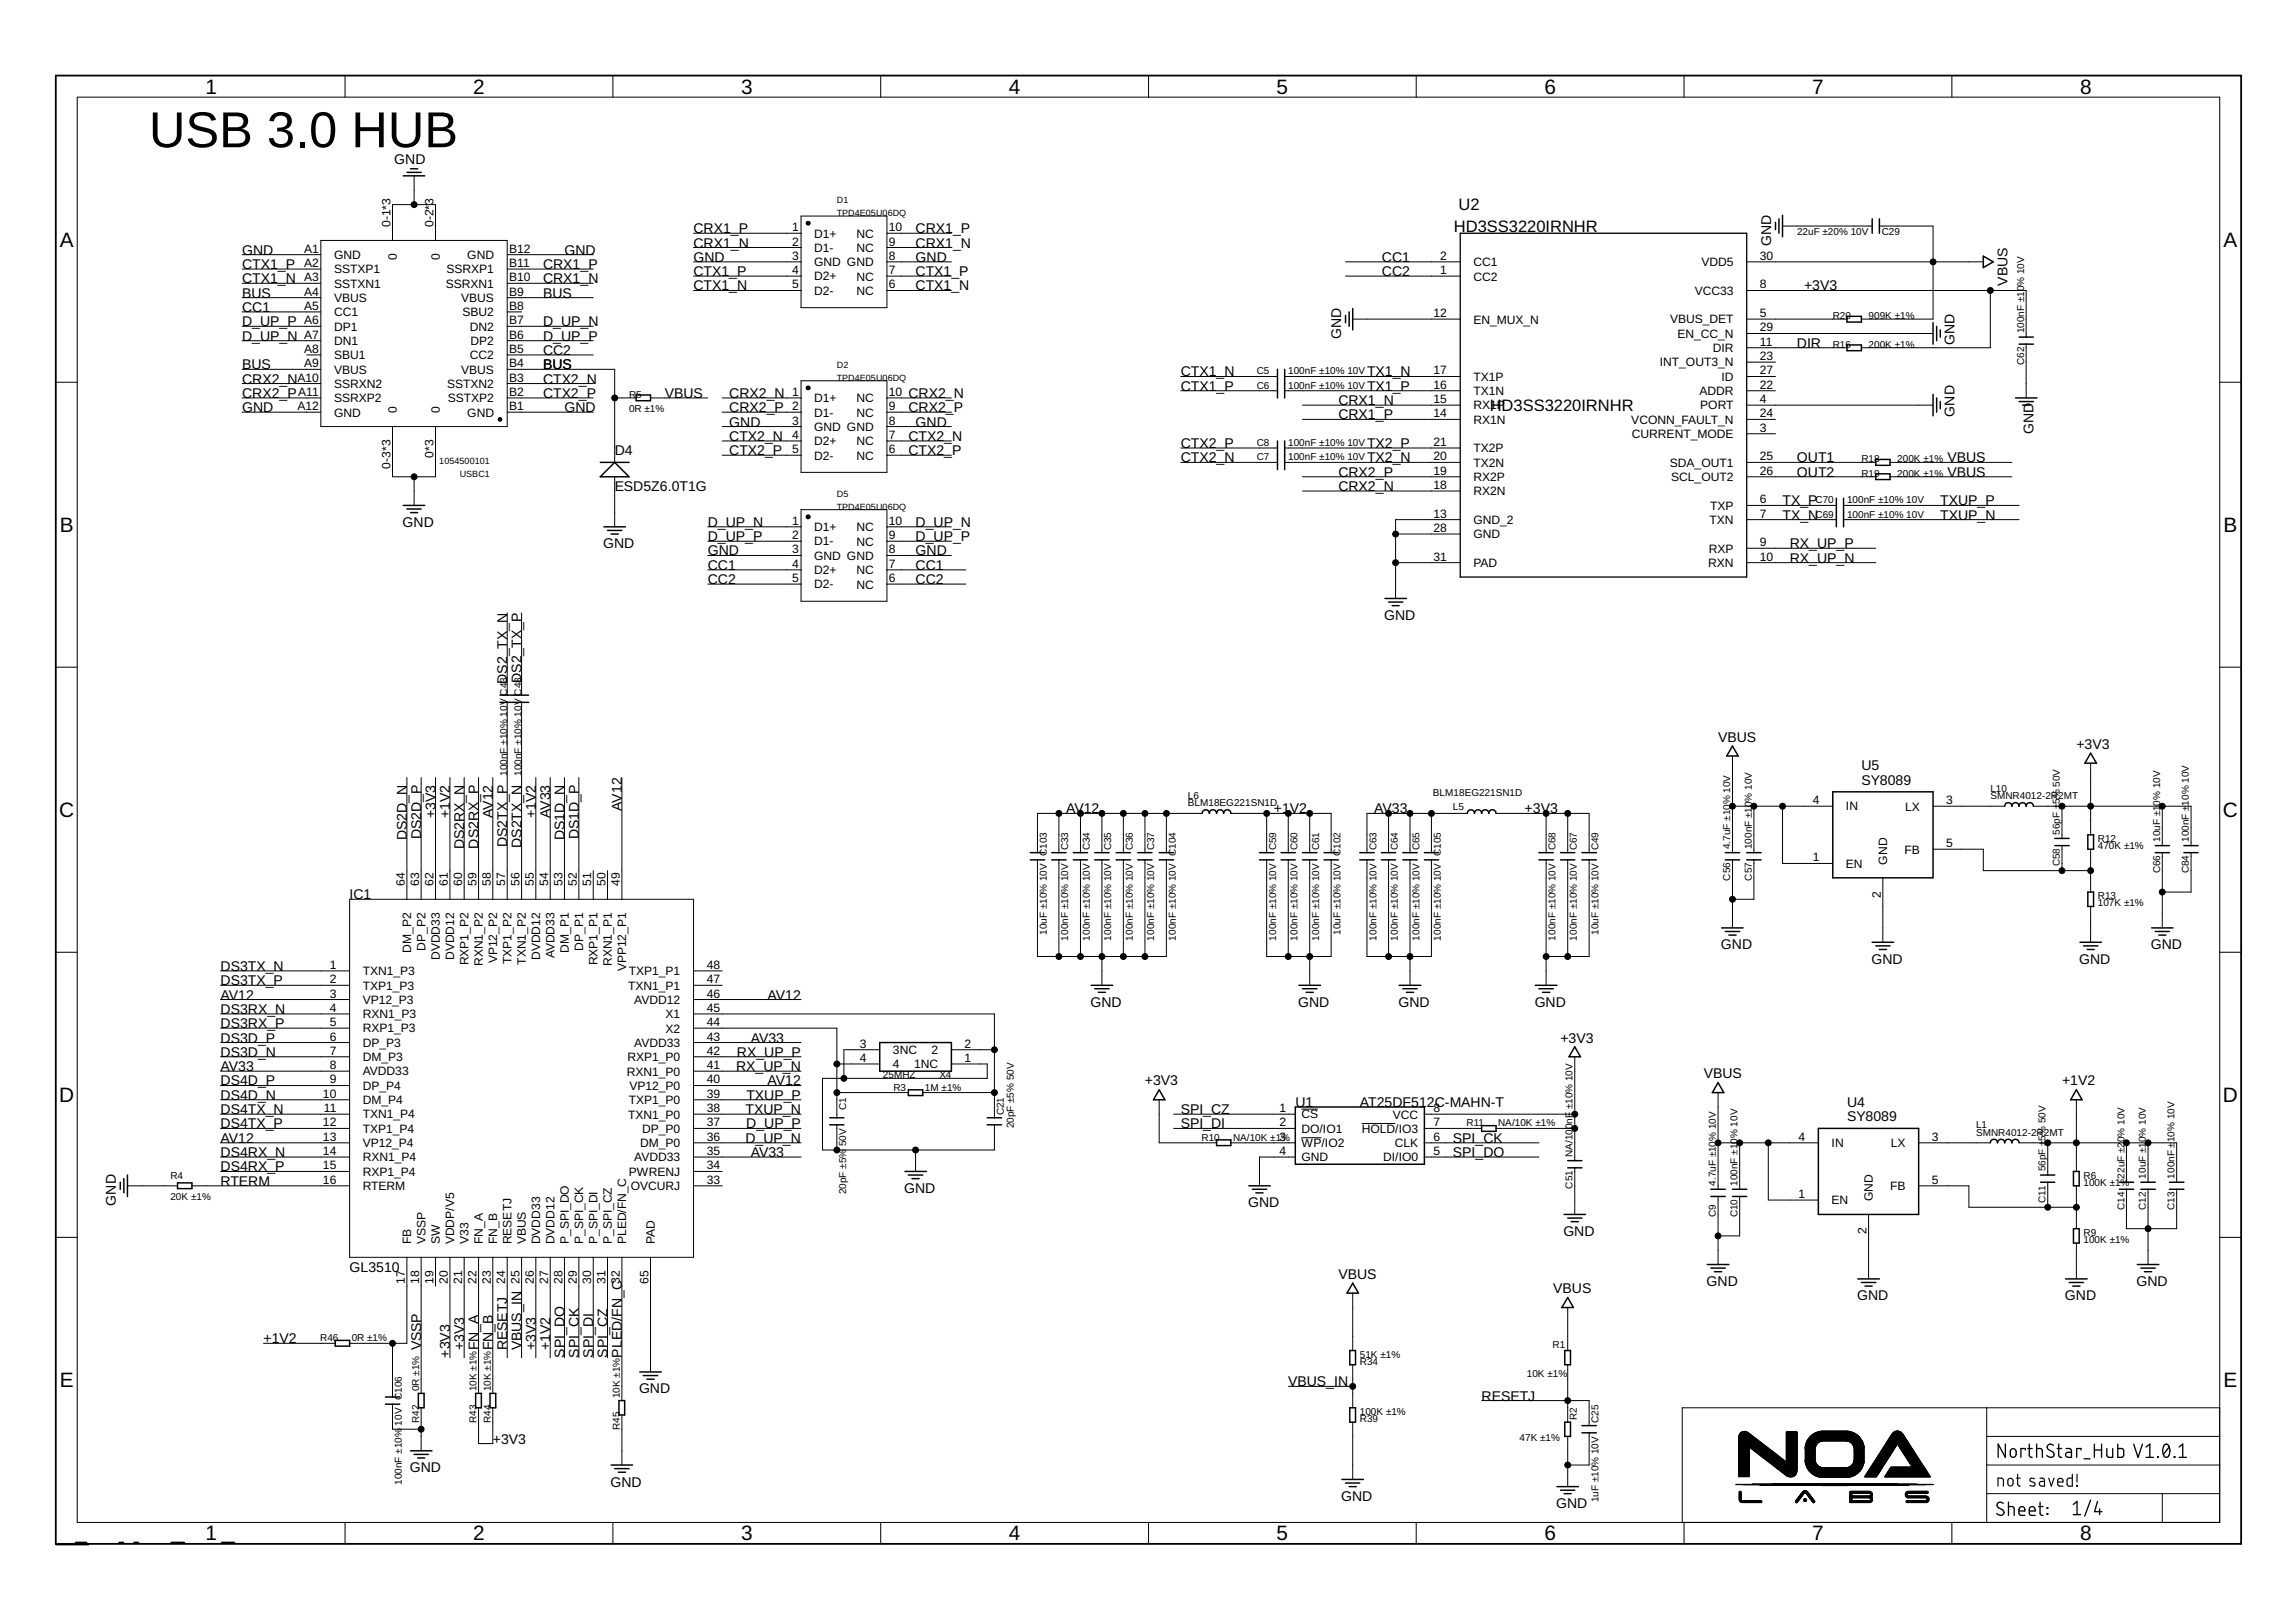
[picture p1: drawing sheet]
<svg xmlns="http://www.w3.org/2000/svg" width="297mm" height="210mm" viewBox="0 0 297 210" stroke-linecap="round" stroke-linejoin="round" font-family="sans-serif">
<defs><g id="words">
<text font-size="6.5" x="19.3" y="19.1">USB 3.0 HUB</text>
<g font-size="2.7">
<text x="26.6" y="12.1">1</text>
<text x="61.2" y="12.1">2</text>
<text x="95.9" y="12.1">3</text>
<text x="130.5" y="12.1">4</text>
<text x="165.2" y="12.1">5</text>
<text x="199.8" y="12.1">6</text>
<text x="234.5" y="12.1">7</text>
<text x="269.1" y="12.1">8</text>
<text x="7.7" y="32">A</text>
<text x="287.7" y="32">A</text>
<text x="7.7" y="68.9">B</text>
<text x="287.7" y="68.9">B</text>
<text x="7.6" y="105.7">C</text>
<text x="287.6" y="105.7">C</text>
<text x="7.6" y="142.6">D</text>
<text x="287.6" y="142.6">D</text>
<text x="7.7" y="179.5">E</text>
<text x="287.7" y="179.5">E</text>
<text x="26.6" y="199.4">1</text>
<text x="61.2" y="199.4">2</text>
<text x="95.9" y="199.4">3</text>
<text x="130.5" y="199.4">4</text>
<text x="165.2" y="199.4">5</text>
<text x="199.8" y="199.4">6</text>
<text x="234.5" y="199.4">7</text>
<text x="269.1" y="199.4">8</text>
</g>
<g font-size="2.1">
<text x="188.7" y="27.2">U2</text>
<text x="188.1" y="30">HD3SS3220IRNHR</text>
<text x="192.7" y="53.2">HD3SS3220IRNHR</text>
</g>
<g font-size="1.8">
<text x="51" y="21.3">GND</text>
<text x="31.3" y="33">GND</text>
<text x="31.3" y="34.8">CTX1_P</text>
<text x="70.3" y="34.8">CRX1_P</text>
<text x="73" y="33">GND</text>
<text x="89.7" y="33.9">GND</text>
<text x="89.7" y="35.7">CTX1_P</text>
<text x="89.7" y="32">CRX1_N</text>
<text x="89.7" y="30.2">CRX1_P</text>
<text x="118.5" y="33.9">GND</text>
<text x="118.5" y="35.7">CTX1_P</text>
<text x="118.5" y="32">CRX1_N</text>
<text x="118.5" y="30.2">CRX1_P</text>
<text x="178.8" y="33.9">CC1</text>
<text x="178.8" y="35.7">CC2</text>
<text x="229.1" y="31.8" transform="rotate(-90 229.1 31.8)">GND</text>
<text x="31.3" y="40.4">CC1</text>
<text x="31.3" y="36.7">CTX1_N</text>
<text x="31.3" y="38.5">BUS</text>
<text x="70.3" y="36.7">CRX1_N</text>
<text x="70.3" y="38.5">BUS</text>
<text x="89.7" y="37.6">CTX1_N</text>
<text x="118.5" y="37.6">CTX1_N</text>
<text x="233.4" y="37.6">+3V3</text>
<text x="259.7" y="37" transform="rotate(-90 259.7 37)">VBUS</text>
<text x="31.3" y="42.2">D_UP_P</text>
<text x="31.3" y="44.1">D_UP_N</text>
<text x="31.3" y="47.8">BUS</text>
<text x="70.3" y="45.9">CC2</text>
<text x="70.3" y="44.1">D_UP_P</text>
<text x="70.3" y="42.2">D_UP_N</text>
<text x="70.3" y="47.8">BUS</text>
<text x="173.5" y="43.9" transform="rotate(-90 173.5 43.9)">GND</text>
<text x="232.5" y="45">DIR</text>
<text x="252.9" y="44.6" transform="rotate(-90 252.9 44.6)">GND</text>
<text x="31.3" y="53.3">GND</text>
<text x="31.3" y="49.6">CRX2_N</text>
<text x="31.3" y="51.5">CRX2_P</text>
<text x="70.3" y="51.5">CTX2_P</text>
<text x="70.3" y="49.6">CTX2_N</text>
<text x="73" y="53.3">GND</text>
<text x="86" y="51.5">VBUS</text>
<text x="94.4" y="51.5">CRX2_N</text>
<text x="94.4" y="53.3">CRX2_P</text>
<text x="117.5" y="51.5">CRX2_N</text>
<text x="117.5" y="53.3">CRX2_P</text>
<text x="152.8" y="50.6">CTX1_P</text>
<text x="152.8" y="48.7">CTX1_N</text>
<text x="173.1" y="52.4">CRX1_N</text>
<text x="176.9" y="48.7">TX1_N</text>
<text x="176.9" y="50.6">TX1_P</text>
<text x="252.9" y="53.9" transform="rotate(-90 252.9 53.9)">GND</text>
<text x="79.5" y="58.9">D4</text>
<text x="94.4" y="55.2">GND</text>
<text x="94.4" y="58.9">CTX2_P</text>
<text x="94.4" y="57.1">CTX2_N</text>
<text x="117.5" y="58.9">CTX2_P</text>
<text x="117.5" y="57.1">CTX2_N</text>
<text x="118.5" y="55.2">GND</text>
<text x="152.8" y="58">CTX2_P</text>
<text x="152.8" y="59.8">CTX2_N</text>
<text x="173.1" y="54.3">CRX1_P</text>
<text x="176.9" y="58">TX2_P</text>
<text x="176.9" y="59.8">TX2_N</text>
<text x="232.5" y="59.8">OUT1</text>
<text x="251.9" y="59.8">VBUS</text>
<text x="263.1" y="56.1" transform="rotate(-90 263.1 56.1)">GND</text>
<text x="79.5" y="63.5">ESD5Z6.0T1G</text>
<text x="173.1" y="63.5">CRX2_N</text>
<text x="173.1" y="61.7">CRX2_P</text>
<text x="230.6" y="65.4">TX_P</text>
<text x="232.5" y="61.7">OUT2</text>
<text x="251" y="65.4">TXUP_P</text>
<text x="251.9" y="61.7">VBUS</text>
<text x="52.1" y="68.2">GND</text>
<text x="78" y="71">GND</text>
<text x="91.6" y="71.9">GND</text>
<text x="91.6" y="70">D_UP_P</text>
<text x="91.6" y="68.2">D_UP_N</text>
<text x="118.5" y="71.9">GND</text>
<text x="118.5" y="70">D_UP_P</text>
<text x="118.5" y="68.2">D_UP_N</text>
<text x="230.6" y="67.3">TX_N</text>
<text x="231.5" y="71">RX_UP_P</text>
<text x="251" y="67.3">TXUP_N</text>
<text x="91.6" y="73.7">CC1</text>
<text x="91.6" y="75.6">CC2</text>
<text x="118.5" y="73.7">CC1</text>
<text x="118.5" y="75.6">CC2</text>
<text x="231.5" y="72.8">RX_UP_N</text>
<text x="179.1" y="80.2">GND</text>
<text x="65.6" y="88.5" transform="rotate(-90 65.6 88.5)">DS2_TX_N</text>
<text x="67.5" y="88.4" transform="rotate(-90 67.5 88.4)">DS2_TX_P</text>
<text x="222.3" y="96">VBUS</text>
<text x="240.8" y="101.5">SY8089</text>
<text x="240.8" y="99.7">U5</text>
<text x="268.6" y="96.9">+3V3</text>
<text x="56.3" y="105.8" transform="rotate(-90 56.3 105.8)">+3V3</text>
<text x="58.2" y="105.8" transform="rotate(-90 58.2 105.8)">+1V2</text>
<text x="63.8" y="105.9" transform="rotate(-90 63.8 105.9)">AV12</text>
<text x="69.3" y="105.8" transform="rotate(-90 69.3 105.8)">+1V2</text>
<text x="71.2" y="105.9" transform="rotate(-90 71.2 105.9)">AV33</text>
<text x="80.4" y="104.9" transform="rotate(-90 80.4 104.9)">AV12</text>
<text x="137.9" y="105.3">AV12</text>
<text x="164.8" y="105.3">+1V2</text>
<text x="177.8" y="105.3">AV33</text>
<text x="197.2" y="105.3">+3V3</text>
<text x="52.6" y="108.7" transform="rotate(-90 52.6 108.7)">DS2D_N</text>
<text x="54.5" y="108.6" transform="rotate(-90 54.5 108.6)">DS2D_P</text>
<text x="60.1" y="109.9" transform="rotate(-90 60.1 109.9)">DS2RX_N</text>
<text x="61.9" y="109.8" transform="rotate(-90 61.9 109.8)">DS2RX_P</text>
<text x="65.6" y="109.6" transform="rotate(-90 65.6 109.6)">DS2TX_P</text>
<text x="67.5" y="109.7" transform="rotate(-90 67.5 109.7)">DS2TX_N</text>
<text x="73" y="108.7" transform="rotate(-90 73 108.7)">DS1D_N</text>
<text x="74.9" y="108.6" transform="rotate(-90 74.9 108.6)">DS1D_P</text>
<text x="45.2" y="116.4">I</text>
<text x="45.7" y="116.4">C1</text>
<text x="28.5" y="125.6">DS3TX_N</text>
<text x="222.6" y="122.9">GND</text>
<text x="242.1" y="124.7">GND</text>
<text x="269" y="124.7">GND</text>
<text x="278.3" y="122.9">GND</text>
<text x="28.5" y="129.4">AV12</text>
<text x="28.5" y="131.2">DS3RX_N</text>
<text x="28.5" y="127.5">DS3TX_P</text>
<text x="99.3" y="129.4">AV12</text>
<text x="141.1" y="130.3">GND</text>
<text x="168" y="130.3">GND</text>
<text x="180.9" y="130.3">GND</text>
<text x="198.5" y="130.3">GND</text>
<text x="28.5" y="134.9">DS3D_P</text>
<text x="28.5" y="133.1">DS3RX_P</text>
<text x="28.5" y="136.8">DS3D_N</text>
<text x="95.3" y="136.8">RX_UP_P</text>
<text x="97.1" y="134.9">AV33</text>
<text x="201.9" y="134.9">+3V3</text>
<text x="28.5" y="138.6">AV33</text>
<text x="28.5" y="142.3">DS4D_N</text>
<text x="28.5" y="140.5">DS4D_P</text>
<text x="95.2" y="138.6">RX_UP_N</text>
<text x="96.6" y="142.3">TXUP_P</text>
<text x="99.3" y="140.5">AV12</text>
<text x="148.1" y="140.5">+3V3</text>
<text x="167.6" y="143.3">U1</text>
<text x="175.9" y="143.3">AT25DF512C-MAHN-T</text>
<text x="220.4" y="139.5">VBUS</text>
<text x="239" y="143.3">U4</text>
<text x="266.8" y="140.5">+1V2</text>
<text x="28.5" y="147.9">AV12</text>
<text x="28.5" y="149.7">DS4RX_N</text>
<text x="28.5" y="144.2">DS4TX_N</text>
<text x="28.5" y="146">DS4TX_P</text>
<text x="96.4" y="147.9">D_UP_N</text>
<text x="96.5" y="144.2">TXUP_N</text>
<text x="96.6" y="146">D_UP_P</text>
<text x="97.1" y="149.7">AV33</text>
<text x="152.8" y="144.2">SPI_CZ</text>
<text x="152.8" y="146">SPI_DI</text>
<text x="188" y="147.9">SPI_CK</text>
<text x="188" y="149.7">SPI_DO</text>
<text x="239" y="145.1">SY8089</text>
<text x="28.5" y="153.4">RTERM</text>
<text x="28.5" y="151.6">DS4RX_P</text>
<text x="117" y="154.4">GND</text>
<text x="15" y="156" transform="rotate(-90 15 156)">GND</text>
<text x="161.5" y="156.2">GND</text>
<text x="202.3" y="159.9">GND</text>
<text x="45.2" y="164.6">GL3510</text>
<text x="173.1" y="165.5">VBUS</text>
<text x="201" y="167.4">VBUS</text>
<text x="220.8" y="166.4">GND</text>
<text x="276.4" y="166.4">GND</text>
<text x="34.1" y="173.8">+1V2</text>
<text x="240.3" y="168.3">GND</text>
<text x="267.1" y="168.3">GND</text>
<text x="54.5" y="174.8" transform="rotate(-90 54.5 174.8)">VSSP</text>
<text x="58.2" y="175.7" transform="rotate(-90 58.2 175.7)">+3V3</text>
<text x="60.1" y="174.8" transform="rotate(-90 60.1 174.8)">+3V3</text>
<text x="61.9" y="174.8" transform="rotate(-90 61.9 174.8)">FN_A</text>
<text x="63.8" y="174.8" transform="rotate(-90 63.8 174.8)">FN_B</text>
<text x="65.6" y="174.8" transform="rotate(-90 65.6 174.8)">RESETJ</text>
<text x="67.5" y="174.8" transform="rotate(-90 67.5 174.8)">VBUS_IN</text>
<text x="69.3" y="174.8" transform="rotate(-90 69.3 174.8)">+3V3</text>
<text x="71.2" y="174.8" transform="rotate(-90 71.2 174.8)">+1V2</text>
<text x="73" y="175.7" transform="rotate(-90 73 175.7)">SPI_DO</text>
<text x="74.9" y="175.7" transform="rotate(-90 74.9 175.7)">SPI_CK</text>
<text x="76.7" y="175.7" transform="rotate(-90 76.7 175.7)">SPI_DI</text>
<text x="78.6" y="175.7" transform="rotate(-90 78.6 175.7)">SPI_CZ</text>
<text x="80.4" y="175.7" transform="rotate(-90 80.4 175.7)">PLED/FN_C</text>
<text x="166.7" y="179.4">VBUS_IN</text>
<text x="82.7" y="180.3">GND</text>
<text x="191.7" y="181.3">RESETJ</text>
<text x="53" y="190.5">GND</text>
<text x="63.8" y="186.8">+3V3</text>
<text x="79" y="192.4">GND</text>
<text x="173.5" y="194.2">GND</text>
<text x="201.3" y="195.2">GND</text>
</g>
<g font-size="1.6">
<text x="50.5" y="29.4" transform="rotate(-90 50.5 29.4)">0-1*3</text>
<text x="56.1" y="29.4" transform="rotate(-90 56.1 29.4)">0-2*3</text>
<text x="102.5" y="29.9">1</text>
<text x="115" y="29.9">10</text>
<text x="39.4" y="34.6">A2</text>
<text x="39.4" y="32.7">A1</text>
<text x="43.2" y="35.4">SSTXP1</text>
<text x="43.2" y="33.5">GND</text>
<text x="51.4" y="33.7" transform="rotate(-90 51.4 33.7)">0</text>
<text x="56.9" y="33.7" transform="rotate(-90 56.9 33.7)">0</text>
<text x="57.8" y="35.4">SSRXP1</text>
<text x="60.4" y="33.5">GND</text>
<text x="65.9" y="32.7">B12</text>
<text x="65.9" y="34.6">B11</text>
<text x="102.5" y="35.5">4</text>
<text x="102.5" y="33.6">3</text>
<text x="102.5" y="31.8">2</text>
<text x="105.3" y="34.4">GND GND</text>
<text x="105.3" y="32.6">D1-</text>
<text x="105.3" y="30.7">D1+</text>
<text x="110.8" y="30.7">NC</text>
<text x="110.8" y="32.6">NC</text>
<text x="115" y="31.8">9</text>
<text x="115" y="33.6">8</text>
<text x="115" y="35.5">7</text>
<text x="186.3" y="35.5">1</text>
<text x="186.3" y="33.6">2</text>
<text x="190.6" y="34.5">CC1</text>
<text x="220.1" y="34.4">VDD5</text>
<text x="227.7" y="33.6">30</text>
<text x="39.4" y="42">A6</text>
<text x="39.4" y="40.1">A5</text>
<text x="39.4" y="38.3">A4</text>
<text x="39.4" y="36.4">A3</text>
<text x="43.2" y="40.9">CC1</text>
<text x="43.2" y="39.1">VBUS</text>
<text x="43.2" y="37.2">SSTXN1</text>
<text x="57.7" y="37.2">SSRXN1</text>
<text x="59.7" y="39.1">VBUS</text>
<text x="59.8" y="40.9">SBU2</text>
<text x="65.9" y="36.4">B10</text>
<text x="65.9" y="38.3">B9</text>
<text x="65.9" y="40.1">B8</text>
<text x="65.9" y="42">B7</text>
<text x="102.5" y="37.3">5</text>
<text x="105.3" y="38.1">D2-</text>
<text x="105.3" y="36.3">D2+</text>
<text x="110.8" y="36.3">NC</text>
<text x="110.8" y="38.2">NC</text>
<text x="115" y="37.3">6</text>
<text x="185.5" y="41">12</text>
<text x="190.6" y="36.3">CC2</text>
<text x="190.6" y="41.9">EN_MUX_N</text>
<text x="216.1" y="41.9">VBUS_DET</text>
<text x="219.3" y="38.1">VCC33</text>
<text x="227.7" y="41">5</text>
<text x="227.7" y="37.3">8</text>
<text x="39.4" y="47.5">A9</text>
<text x="39.4" y="45.7">A8</text>
<text x="39.4" y="43.8">A7</text>
<text x="43.2" y="46.5">SBU1</text>
<text x="43.2" y="44.6">DN1</text>
<text x="43.2" y="42.8">DP1</text>
<text x="60.8" y="42.8">DN2</text>
<text x="60.8" y="46.5">CC2</text>
<text x="60.9" y="44.6">DP2</text>
<text x="65.9" y="43.8">B6</text>
<text x="65.9" y="45.7">B5</text>
<text x="65.9" y="47.5">B4</text>
<text x="214.7" y="47.4">INT_OUT3_N</text>
<text x="217" y="43.7">EN_CC_N</text>
<text x="221.6" y="45.6">DIR</text>
<text x="227.7" y="44.7">11</text>
<text x="227.7" y="46.6">23</text>
<text x="227.7" y="42.9">29</text>
<text x="38.5" y="53.1">A12</text>
<text x="38.5" y="49.4">A10</text>
<text x="38.6" y="51.2">A11</text>
<text x="43.2" y="53.9">GND</text>
<text x="43.2" y="52.1">SSRXP2</text>
<text x="43.2" y="50.2">SSRXN2</text>
<text x="43.2" y="48.3">VBUS</text>
<text x="51.3" y="53.5" transform="rotate(-90 51.3 53.5)">0</text>
<text x="56.9" y="53.5" transform="rotate(-90 56.9 53.5)">0</text>
<text x="57.9" y="50.2">SSTXN2</text>
<text x="57.9" y="52.1">SSTXP2</text>
<text x="59.7" y="48.4">VBUS</text>
<text x="60.4" y="53.9">GND</text>
<text x="65.9" y="49.4">B3</text>
<text x="65.9" y="51.2">B2</text>
<text x="65.9" y="53.1">B1</text>
<text x="102.5" y="53.1">2</text>
<text x="102.5" y="51.2">1</text>
<text x="105.3" y="53.9">D1-</text>
<text x="105.3" y="52.1">D1+</text>
<text x="110.8" y="52.1">NC</text>
<text x="110.8" y="53.9">NC</text>
<text x="115" y="51.2">10</text>
<text x="115" y="53.1">9</text>
<text x="185.5" y="52.2">15</text>
<text x="185.5" y="50.3">16</text>
<text x="185.5" y="48.5">17</text>
<text x="190.6" y="53">RX1P</text>
<text x="190.6" y="51.1">TX1N</text>
<text x="190.6" y="49.3">TX1P</text>
<text x="219.9" y="51.1">ADDR</text>
<text x="220" y="53">PORT</text>
<text x="222.7" y="49.3">ID</text>
<text x="227.7" y="52.2">4</text>
<text x="227.7" y="50.3">22</text>
<text x="227.7" y="48.5">27</text>
<text x="56.1" y="59.3" transform="rotate(-90 56.1 59.3)">0*3</text>
<text x="102.5" y="58.7">5</text>
<text x="102.5" y="56.8">4</text>
<text x="102.5" y="54.9">3</text>
<text x="105.3" y="59.5">D2-</text>
<text x="105.3" y="57.6">D2+</text>
<text x="105.3" y="55.8">GND GND</text>
<text x="110.8" y="57.6">NC</text>
<text x="110.8" y="59.5">NC</text>
<text x="115" y="54.9">8</text>
<text x="115" y="56.8">7</text>
<text x="115" y="58.7">6</text>
<text x="185.5" y="54">14</text>
<text x="185.5" y="59.6">20</text>
<text x="185.5" y="57.7">21</text>
<text x="190.6" y="54.8">RX1N</text>
<text x="190.6" y="58.5">TX2P</text>
<text x="211" y="54.8">VCONN_FAULT_N</text>
<text x="211.1" y="56.7">CURRENT_MODE</text>
<text x="227.7" y="55.9">3</text>
<text x="227.7" y="54">24</text>
<text x="227.7" y="59.6">25</text>
<text x="50.5" y="60.7" transform="rotate(-90 50.5 60.7)">0-3*3</text>
<text x="185.5" y="63.3">18</text>
<text x="185.5" y="61.4">19</text>
<text x="190.6" y="64.1">RX2N</text>
<text x="190.6" y="62.3">RX2P</text>
<text x="190.6" y="60.4">TX2N</text>
<text x="216" y="60.4">SDA_OUT1</text>
<text x="216.2" y="62.2">SCL_OUT2</text>
<text x="221.3" y="66">TXP</text>
<text x="227.7" y="65.1">6</text>
<text x="227.7" y="61.4">26</text>
<text x="102.5" y="71.6">3</text>
<text x="102.5" y="69.8">2</text>
<text x="102.5" y="67.9">1</text>
<text x="105.3" y="70.6">D1-</text>
<text x="105.3" y="68.7">D1+</text>
<text x="110.8" y="68.7">NC</text>
<text x="110.8" y="70.6">NC</text>
<text x="115" y="67.9">10</text>
<text x="115" y="69.8">9</text>
<text x="115" y="71.6">8</text>
<text x="185.5" y="67">13</text>
<text x="185.5" y="68.8">28</text>
<text x="190.6" y="67.8">GND_2</text>
<text x="190.6" y="69.7">GND</text>
<text x="221.1" y="71.5">RXP</text>
<text x="221.2" y="67.8">TXN</text>
<text x="227.7" y="67">7</text>
<text x="227.7" y="70.7">9</text>
<text x="102.5" y="75.3">5</text>
<text x="102.5" y="73.5">4</text>
<text x="105.3" y="76.2">D2-</text>
<text x="105.3" y="74.3">D2+</text>
<text x="105.3" y="72.4">GND GND</text>
<text x="110.8" y="74.3">NC</text>
<text x="110.8" y="76.2">NC</text>
<text x="115" y="73.5">7</text>
<text x="115" y="75.3">6</text>
<text x="185.5" y="72.6">31</text>
<text x="190.6" y="73.4">PAD</text>
<text x="221" y="73.4">RXN</text>
<text x="227.7" y="72.6">10</text>
<text x="234.5" y="104.1">4</text>
<text x="238.8" y="104.9">IN</text>
<text x="246.5" y="104.9">LX</text>
<text x="251.8" y="104.1">3</text>
<text x="234.5" y="111.5">1</text>
<text x="238.8" y="112.3">EN</text>
<text x="244.2" y="111.9" transform="rotate(-90 244.2 111.9)">GND</text>
<text x="246.4" y="110.5">FB</text>
<text x="251.8" y="109.6">5</text>
<text x="52.4" y="114.7" transform="rotate(-90 52.4 114.7)">64</text>
<text x="54.2" y="114.7" transform="rotate(-90 54.2 114.7)">63</text>
<text x="56.1" y="114.7" transform="rotate(-90 56.1 114.7)">62</text>
<text x="57.9" y="114.7" transform="rotate(-90 57.9 114.7)">61</text>
<text x="59.8" y="114.7" transform="rotate(-90 59.8 114.7)">60</text>
<text x="61.6" y="114.7" transform="rotate(-90 61.6 114.7)">59</text>
<text x="63.5" y="114.7" transform="rotate(-90 63.5 114.7)">58</text>
<text x="65.4" y="114.7" transform="rotate(-90 65.4 114.7)">57</text>
<text x="67.2" y="114.7" transform="rotate(-90 67.2 114.7)">56</text>
<text x="69.1" y="114.7" transform="rotate(-90 69.1 114.7)">55</text>
<text x="70.9" y="114.7" transform="rotate(-90 70.9 114.7)">54</text>
<text x="72.8" y="114.7" transform="rotate(-90 72.8 114.7)">53</text>
<text x="74.6" y="114.7" transform="rotate(-90 74.6 114.7)">52</text>
<text x="76.5" y="114.7" transform="rotate(-90 76.5 114.7)">51</text>
<text x="78.3" y="114.7" transform="rotate(-90 78.3 114.7)">50</text>
<text x="80.2" y="114.7" transform="rotate(-90 80.2 114.7)">49</text>
<text x="243.3" y="116.2" transform="rotate(-90 243.3 116.2)">2</text>
<text x="42.7" y="125.4">1</text>
<text x="53.2" y="123.3" transform="rotate(-90 53.2 123.3)">DM_P2</text>
<text x="55.1" y="123" transform="rotate(-90 55.1 123)">DP_P2</text>
<text x="56.9" y="124.2" transform="rotate(-90 56.9 124.2)">DVDD33</text>
<text x="58.8" y="124.2" transform="rotate(-90 58.8 124.2)">DVDD12</text>
<text x="60.6" y="124.9" transform="rotate(-90 60.6 124.9)">RXP1_P2</text>
<text x="62.5" y="125" transform="rotate(-90 62.5 125)">RXN1_P2</text>
<text x="64.3" y="124.7" transform="rotate(-90 64.3 124.7)">VP12_P2</text>
<text x="66.2" y="124.7" transform="rotate(-90 66.2 124.7)">TXP1_P2</text>
<text x="68" y="124.8" transform="rotate(-90 68 124.8)">TXN1_P2</text>
<text x="69.9" y="124.2" transform="rotate(-90 69.9 124.2)">DVDD12</text>
<text x="71.7" y="124" transform="rotate(-90 71.7 124)">AVDD33</text>
<text x="73.6" y="123.3" transform="rotate(-90 73.6 123.3)">DM_P1</text>
<text x="75.5" y="123" transform="rotate(-90 75.5 123)">DP_P1</text>
<text x="77.3" y="124.9" transform="rotate(-90 77.3 124.9)">RXP1_P1</text>
<text x="79.2" y="125" transform="rotate(-90 79.2 125)">RXN1_P1</text>
<text x="81" y="125.7" transform="rotate(-90 81 125.7)">VPP12_P1</text>
<text x="91.4" y="125.4">48</text>
<text x="42.7" y="127.2">2</text>
<text x="42.7" y="129.1">3</text>
<text x="42.7" y="130.9">4</text>
<text x="46.9" y="126.2">TXN1_P3</text>
<text x="46.9" y="128.1">TXP1_P3</text>
<text x="46.9" y="129.9">VP12_P3</text>
<text x="46.9" y="131.8">RXN1_P3</text>
<text x="81.3" y="128.1">TXN1_P1</text>
<text x="81.3" y="126.2">TXP1_P1</text>
<text x="82.1" y="129.9">AVDD12</text>
<text x="86.1" y="131.8">X1</text>
<text x="91.4" y="130.9">45</text>
<text x="91.4" y="129.1">46</text>
<text x="91.4" y="127.2">47</text>
<text x="42.7" y="132.8">5</text>
<text x="42.7" y="134.7">6</text>
<text x="42.7" y="136.5">7</text>
<text x="46.9" y="133.6">RXP1_P3</text>
<text x="46.9" y="135.5">DP_P3</text>
<text x="46.9" y="137.3">DM_P3</text>
<text x="81.2" y="137.3">RXP1_P0</text>
<text x="82.1" y="135.5">AVDD33</text>
<text x="86.1" y="133.6">X2</text>
<text x="91.4" y="136.5">42</text>
<text x="91.4" y="134.7">43</text>
<text x="91.4" y="132.8">44</text>
<text x="111.2" y="135.6">3</text>
<text x="111.2" y="137.4">4</text>
<text x="115.5" y="136.4">3NC</text>
<text x="120.5" y="136.4">2</text>
<text x="124.8" y="137.4">1</text>
<text x="124.8" y="135.6">2</text>
<text x="41.8" y="142.1">10</text>
<text x="41.9" y="143.9">11</text>
<text x="42.7" y="138.4">8</text>
<text x="42.7" y="140.2">9</text>
<text x="46.9" y="139.2">AVDD33</text>
<text x="46.9" y="141">DP_P4</text>
<text x="46.9" y="142.9">DM_P4</text>
<text x="81.1" y="139.2">RXN1_P0</text>
<text x="81.3" y="142.9">TXP1_P0</text>
<text x="81.4" y="141">VP12_P0</text>
<text x="91.4" y="143.9">38</text>
<text x="91.4" y="142.1">39</text>
<text x="91.4" y="140.2">40</text>
<text x="91.4" y="138.4">41</text>
<text x="115.5" y="138.2">4</text>
<text x="118.3" y="138.3">1NC</text>
<text x="165.5" y="143.9">1</text>
<text x="185.5" y="143.9">8</text>
<text x="41.8" y="145.8">12</text>
<text x="41.8" y="147.6">13</text>
<text x="41.8" y="149.5">14</text>
<text x="46.9" y="144.7">TXN1_P4</text>
<text x="46.9" y="146.6">TXP1_P4</text>
<text x="46.9" y="148.4">VP12_P4</text>
<text x="81.3" y="144.7">TXN1_P0</text>
<text x="82.8" y="148.5">DM_P0</text>
<text x="83.1" y="146.6">DP_P0</text>
<text x="91.4" y="149.5">35</text>
<text x="91.4" y="147.6">36</text>
<text x="91.4" y="145.8">37</text>
<text x="165.5" y="145.8">2</text>
<text x="165.5" y="147.6">3</text>
<text x="165.5" y="149.5">4</text>
<text x="168.4" y="144.7">CS</text>
<text x="168.4" y="146.6">DO/IO1</text>
<text x="168.4" y="148.4">WP/IO2</text>
<text x="176.2" y="146.6">HOLD/IO3</text>
<text x="180.2" y="144.7">VCC</text>
<text x="180.5" y="148.5">CLK</text>
<text x="185.5" y="149.5">5</text>
<text x="185.5" y="147.6">6</text>
<text x="185.5" y="145.8">7</text>
<text x="232.7" y="147.6">4</text>
<text x="237" y="148.4">IN</text>
<text x="244.6" y="148.5">LX</text>
<text x="249.9" y="147.6">3</text>
<text x="41.8" y="151.3">15</text>
<text x="41.8" y="153.2">16</text>
<text x="46.9" y="150.3">RXN1_P4</text>
<text x="46.9" y="152.2">RXP1_P4</text>
<text x="46.9" y="154">RTERM</text>
<text x="81.3" y="152.2">PWRENJ</text>
<text x="81.6" y="154">OVCURJ</text>
<text x="82.1" y="150.3">AVDD33</text>
<text x="91.4" y="153.2">33</text>
<text x="91.4" y="151.3">34</text>
<text x="168.4" y="150.3">GND</text>
<text x="178.9" y="150.3">DI/IO0</text>
<text x="232.7" y="155">1</text>
<text x="237" y="155.9">EN</text>
<text x="242.3" y="155.5" transform="rotate(-90 242.3 155.5)">GND</text>
<text x="244.5" y="154">FB</text>
<text x="249.9" y="153.2">5</text>
<text x="53.2" y="161" transform="rotate(-90 53.2 161)">FB</text>
<text x="55" y="161" transform="rotate(-90 55 161)">VSSP</text>
<text x="56.9" y="161" transform="rotate(-90 56.9 161)">SW</text>
<text x="58.8" y="161" transform="rotate(-90 58.8 161)">VDDP/V5</text>
<text x="60.6" y="161" transform="rotate(-90 60.6 161)">V33</text>
<text x="62.5" y="161" transform="rotate(-90 62.5 161)">FN_A</text>
<text x="64.3" y="161" transform="rotate(-90 64.3 161)">FN_B</text>
<text x="66.2" y="161" transform="rotate(-90 66.2 161)">RESETJ</text>
<text x="68" y="161" transform="rotate(-90 68 161)">VBUS</text>
<text x="69.9" y="161" transform="rotate(-90 69.9 161)">DVDD33</text>
<text x="71.7" y="161" transform="rotate(-90 71.7 161)">DVDD12</text>
<text x="73.6" y="161" transform="rotate(-90 73.6 161)">P_SPI_DO</text>
<text x="75.4" y="161" transform="rotate(-90 75.4 161)">P_SPI_CK</text>
<text x="77.3" y="161" transform="rotate(-90 77.3 161)">P_SPI_DI</text>
<text x="79.2" y="161" transform="rotate(-90 79.2 161)">P_SPI_CZ</text>
<text x="81" y="161" transform="rotate(-90 81 161)">PLED/FN_C</text>
<text x="84.7" y="161" transform="rotate(-90 84.7 161)">PAD</text>
<text x="241.5" y="159.7" transform="rotate(-90 241.5 159.7)">2</text>
<text x="52.4" y="166.2" transform="rotate(-90 52.4 166.2)">17</text>
<text x="54.2" y="166.2" transform="rotate(-90 54.2 166.2)">18</text>
<text x="56.1" y="166.2" transform="rotate(-90 56.1 166.2)">19</text>
<text x="57.9" y="166.2" transform="rotate(-90 57.9 166.2)">20</text>
<text x="59.8" y="166.2" transform="rotate(-90 59.8 166.2)">21</text>
<text x="61.6" y="166.2" transform="rotate(-90 61.6 166.2)">22</text>
<text x="63.5" y="166.2" transform="rotate(-90 63.5 166.2)">23</text>
<text x="65.4" y="166.2" transform="rotate(-90 65.4 166.2)">24</text>
<text x="67.2" y="166.2" transform="rotate(-90 67.2 166.2)">25</text>
<text x="69.1" y="166.2" transform="rotate(-90 69.1 166.2)">26</text>
<text x="70.9" y="166.2" transform="rotate(-90 70.9 166.2)">27</text>
<text x="72.8" y="166.2" transform="rotate(-90 72.8 166.2)">28</text>
<text x="74.6" y="166.2" transform="rotate(-90 74.6 166.2)">29</text>
<text x="76.5" y="166.2" transform="rotate(-90 76.5 166.2)">30</text>
<text x="78.3" y="166.2" transform="rotate(-90 78.3 166.2)">31</text>
<text x="80.2" y="166.2" transform="rotate(-90 80.2 166.2)">32</text>
<text x="83.9" y="166.2" transform="rotate(-90 83.9 166.2)">65</text>
</g>
<g font-size="1.3">
<text x="232.5" y="30.5">22uF ±20% 10V</text>
<text x="243.4" y="30.5">C29</text>
<text x="237.1" y="41.3">R20</text>
<text x="241.7" y="41.3">909K ±1%</text>
<text x="237.1" y="45">R16</text>
<text x="241.7" y="45">200K ±1%</text>
<text x="261.9" y="47.2" transform="rotate(-90 261.9 47.2)">C62</text>
<text x="261.9" y="43.2" transform="rotate(-90 261.9 43.2)">100nF ±10% 10V</text>
<text x="81.4" y="53.3">0R ±1%</text>
<text x="81.4" y="51.5">R5</text>
<text x="162.6" y="48.4">C5</text>
<text x="162.6" y="50.3">C6</text>
<text x="166.7" y="48.4">100nF ±10% 10V</text>
<text x="166.7" y="50.3">100nF ±10% 10V</text>
<text x="162.6" y="59.6">C7</text>
<text x="162.6" y="57.7">C8</text>
<text x="166.7" y="59.6">100nF ±10% 10V</text>
<text x="166.7" y="57.7">100nF ±10% 10V</text>
<text x="240.8" y="59.8">R18</text>
<text x="245.4" y="59.8">200K ±1%</text>
<text x="234.9" y="65.1">C70</text>
<text x="239" y="65.1">100nF ±10% 10V</text>
<text x="240.8" y="61.7">R19</text>
<text x="245.4" y="61.7">200K ±1%</text>
<text x="234.9" y="67">C69</text>
<text x="239" y="67">100nF ±10% 10V</text>
<text x="65.6" y="100.4" transform="rotate(-90 65.6 100.4)">100nF ±10% 10V C43</text>
<text x="67.5" y="100.4" transform="rotate(-90 67.5 100.4)">100nF ±10% 10V C48</text>
<text x="153.7" y="104.3">BLM18EG221SN1D</text>
<text x="153.7" y="103.4">L6</text>
<text x="185.4" y="103">BLM18EG221SN1D</text>
<text x="188" y="104.9">L5</text>
<text x="257.5" y="103.4">SMNR4012-2R2MT</text>
<text x="257.5" y="102.5">L10</text>
<text x="279.5" y="104.2" transform="rotate(-90 279.5 104.2)">0% 10V</text>
<text x="283.2" y="104.2" transform="rotate(-90 283.2 104.2)">10% 10V</text>
<text x="135.4" y="110.8" transform="rotate(-90 135.4 110.8)">C103</text>
<text x="138.2" y="110" transform="rotate(-90 138.2 110)">C33</text>
<text x="141" y="110" transform="rotate(-90 141 110)">C34</text>
<text x="143.8" y="110" transform="rotate(-90 143.8 110)">C35</text>
<text x="146.5" y="110" transform="rotate(-90 146.5 110)">C36</text>
<text x="149.3" y="110" transform="rotate(-90 149.3 110)">C37</text>
<text x="152.1" y="110.8" transform="rotate(-90 152.1 110.8)">C104</text>
<text x="165.1" y="110" transform="rotate(-90 165.1 110)">C59</text>
<text x="167.9" y="110" transform="rotate(-90 167.9 110)">C60</text>
<text x="170.6" y="110" transform="rotate(-90 170.6 110)">C61</text>
<text x="173.4" y="110.8" transform="rotate(-90 173.4 110.8)">C102</text>
<text x="178.1" y="110" transform="rotate(-90 178.1 110)">C63</text>
<text x="180.8" y="110" transform="rotate(-90 180.8 110)">C64</text>
<text x="183.6" y="110" transform="rotate(-90 183.6 110)">C65</text>
<text x="186.4" y="110.8" transform="rotate(-90 186.4 110.8)">C105</text>
<text x="201.2" y="110" transform="rotate(-90 201.2 110)">C68</text>
<text x="204" y="110" transform="rotate(-90 204 110)">C67</text>
<text x="206.8" y="110" transform="rotate(-90 206.8 110)">C49</text>
<text x="223.9" y="114" transform="rotate(-90 223.9 114)">C56</text>
<text x="223.9" y="109.9" transform="rotate(-90 223.9 109.9)">4.7uF ±10% 10V</text>
<text x="226.6" y="114" transform="rotate(-90 226.6 114)">C57</text>
<text x="226.6" y="109.9" transform="rotate(-90 226.6 109.9)">100nF ±10% 10V</text>
<text x="266.5" y="112.1" transform="rotate(-90 266.5 112.1)">C58</text>
<text x="266.5" y="108" transform="rotate(-90 266.5 108)">56pF ±5% 50V</text>
<text x="271.4" y="109.9">470K ±1%</text>
<text x="271.4" y="109">R12</text>
<text x="279.5" y="113" transform="rotate(-90 279.5 113)">C66</text>
<text x="279.5" y="109" transform="rotate(-90 279.5 109)">10uF ±1</text>
<text x="283.2" y="113" transform="rotate(-90 283.2 113)">C84</text>
<text x="283.2" y="109" transform="rotate(-90 283.2 109)">100nF ±</text>
<text x="271.4" y="117.3">107K ±1%</text>
<text x="271.4" y="116.4">R13</text>
<text x="135.4" y="121" transform="rotate(-90 135.4 121)">10uF ±10% 10V</text>
<text x="138.2" y="121.7" transform="rotate(-90 138.2 121.7)">100nF ±10% 10V</text>
<text x="141" y="121.7" transform="rotate(-90 141 121.7)">100nF ±10% 10V</text>
<text x="143.8" y="121.7" transform="rotate(-90 143.8 121.7)">100nF ±10% 10V</text>
<text x="146.5" y="121.7" transform="rotate(-90 146.5 121.7)">100nF ±10% 10V</text>
<text x="149.3" y="121.7" transform="rotate(-90 149.3 121.7)">100nF ±10% 10V</text>
<text x="152.1" y="121.7" transform="rotate(-90 152.1 121.7)">100nF ±10% 10V</text>
<text x="165.1" y="121.7" transform="rotate(-90 165.1 121.7)">100nF ±10% 10V</text>
<text x="167.9" y="121.7" transform="rotate(-90 167.9 121.7)">100nF ±10% 10V</text>
<text x="170.6" y="121.7" transform="rotate(-90 170.6 121.7)">100nF ±10% 10V</text>
<text x="173.4" y="121" transform="rotate(-90 173.4 121)">10uF ±10% 10V</text>
<text x="178.1" y="121.7" transform="rotate(-90 178.1 121.7)">100nF ±10% 10V</text>
<text x="180.8" y="121.7" transform="rotate(-90 180.8 121.7)">100nF ±10% 10V</text>
<text x="183.6" y="121.7" transform="rotate(-90 183.6 121.7)">100nF ±10% 10V</text>
<text x="186.4" y="121.7" transform="rotate(-90 186.4 121.7)">100nF ±10% 10V</text>
<text x="201.2" y="121.7" transform="rotate(-90 201.2 121.7)">100nF ±10% 10V</text>
<text x="204" y="121.7" transform="rotate(-90 204 121.7)">100nF ±10% 10V</text>
<text x="206.8" y="121" transform="rotate(-90 206.8 121)">10uF ±10% 10V</text>
<text x="109.5" y="143.6" transform="rotate(-90 109.5 143.6)">C1</text>
<text x="114.2" y="139.6">25MHZ</text>
<text x="115.6" y="141.1">R3</text>
<text x="119.7" y="141.1">1M ±1%</text>
<text x="121.5" y="139.6">X4</text>
<text x="203.5" y="143.6" transform="rotate(-90 203.5 143.6)">±10% 10V</text>
<text x="109.5" y="148.3" transform="rotate(-90 109.5 148.3)">50V</text>
<text x="129.9" y="144.3" transform="rotate(-90 129.9 144.3)">C21</text>
<text x="131.2" y="146" transform="rotate(-90 131.2 146)">20pF ±5% 50V</text>
<text x="155.4" y="147.6">R10</text>
<text x="159.5" y="147.6">NA/10K ±1%</text>
<text x="189.7" y="145.8">R11</text>
<text x="193.8" y="145.8">NA/10K ±1%</text>
<text x="203.5" y="149.7" transform="rotate(-90 203.5 149.7)">NA/100nF</text>
<text x="255.6" y="147">SMNR4012-2R2MT</text>
<text x="255.6" y="146">L1</text>
<text x="274.8" y="147.8" transform="rotate(-90 274.8 147.8)">0% 10V</text>
<text x="277.6" y="147.8" transform="rotate(-90 277.6 147.8)">0% 10V</text>
<text x="281.3" y="147.8" transform="rotate(-90 281.3 147.8)">10% 10V</text>
<text x="22" y="155.3">20K ±1%</text>
<text x="22" y="152.5">R4</text>
<text x="109.5" y="154.6" transform="rotate(-90 109.5 154.6)">20pF ±5%</text>
<text x="203.5" y="153.8" transform="rotate(-90 203.5 153.8)">C51</text>
<text x="222" y="153.4" transform="rotate(-90 222 153.4)">4.7uF ±10% 10V</text>
<text x="224.8" y="153.4" transform="rotate(-90 224.8 153.4)">100nF ±10% 10V</text>
<text x="264.6" y="155.7" transform="rotate(-90 264.6 155.7)">C11</text>
<text x="264.6" y="151.6" transform="rotate(-90 264.6 151.6)">56pF ±5% 50V</text>
<text x="269.6" y="153.4">100K ±1%</text>
<text x="269.6" y="152.5">R6</text>
<text x="274.8" y="152.5" transform="rotate(-90 274.8 152.5)">22uF ±2</text>
<text x="277.6" y="152.5" transform="rotate(-90 277.6 152.5)">10uF ±1</text>
<text x="281.3" y="152.5" transform="rotate(-90 281.3 152.5)">100nF ±</text>
<text x="222" y="157.5" transform="rotate(-90 222 157.5)">C9</text>
<text x="224.8" y="157.5" transform="rotate(-90 224.8 157.5)">C10</text>
<text x="269.6" y="160.9">100K ±1%</text>
<text x="269.6" y="159.9">R9</text>
<text x="274.8" y="156.6" transform="rotate(-90 274.8 156.6)">C14</text>
<text x="277.6" y="156.6" transform="rotate(-90 277.6 156.6)">C12</text>
<text x="281.3" y="156.6" transform="rotate(-90 281.3 156.6)">C13</text>
<text x="41.4" y="173.6">R46</text>
<text x="45.5" y="173.6">0R ±1%</text>
<text x="175.9" y="175.7">51K ±1%</text>
<text x="175.9" y="176.6">R34</text>
<text x="197.5" y="178.2">10K ±1%</text>
<text x="200.9" y="174.5">R1</text>
<text x="52" y="184.5" transform="rotate(-90 52 184.5)">10V</text>
<text x="52" y="181.2" transform="rotate(-90 52 181.2)">C106</text>
<text x="54.2" y="184.1" transform="rotate(-90 54.2 184.1)">R42</text>
<text x="54.2" y="180.1" transform="rotate(-90 54.2 180.1)">0R ±1%</text>
<text x="61.6" y="184.1" transform="rotate(-90 61.6 184.1)">R43</text>
<text x="61.6" y="180.1" transform="rotate(-90 61.6 180.1)">10K ±1%</text>
<text x="63.5" y="184.1" transform="rotate(-90 63.5 184.1)">R44</text>
<text x="63.5" y="180.1" transform="rotate(-90 63.5 180.1)">10K ±1%</text>
<text x="80.2" y="185.1" transform="rotate(-90 80.2 185.1)">R45</text>
<text x="80.2" y="181" transform="rotate(-90 80.2 181)">10K ±1%</text>
<text x="175.9" y="183.1">100K ±1%</text>
<text x="175.9" y="184">R39</text>
<text x="204" y="183.7" transform="rotate(-90 204 183.7)">R2</text>
<text x="206.8" y="184.2" transform="rotate(-90 206.8 184.2)">C25</text>
<text x="196.6" y="186.5">47K ±1%</text>
<text x="52" y="192.2" transform="rotate(-90 52 192.2)">100nF ±10%</text>
<text x="206.8" y="194.4" transform="rotate(-90 206.8 194.4)">1uF ±10% 10V</text>
</g>
<g font-size="1.2">
<text x="108.3" y="28">TPD4E05U06DQ</text>
<text x="108.3" y="26.3">D1</text>
<text x="108.3" y="47.6">D2</text>
<text x="108.3" y="49.3">TPD4E05U06DQ</text>
<text x="56.8" y="60.1">1054500101</text>
<text x="59.5" y="61.8">USBC1</text>
<text x="108.3" y="66">TPD4E05U06DQ</text>
<text x="108.3" y="64.3">D5</text>
</g>
</g></defs>
<g fill="none" stroke="#000" stroke-width=".13">
<path d="M10 12.6h277.2v184.4h-277.2zM44.6 9.8v2.8M79.3 9.8v2.8M113.9 9.8v2.8M148.6 9.8v2.8M183.2 9.8v2.8M217.9 9.8v2.8M252.5 9.8v2.8M31.3 38.5h10.2M31.3 36.7h10.2M31.3 34.8h10.2M31.3 33h10.2"/>
<path d="M41.5 31.1h24.1v24.1h-24.1zM50.8 31.1v-4.6h5.5v4.6M53.6 22.8v3.7M65.6 38.5h11.2M65.6 36.7h11.2M65.6 34.8h11.2M65.6 33h11.2M89.7 35.7l14 .1M89.7 33.9h14M89.7 37.6h14M89.7 30.2h14M89.7 32h14"/>
<path d="M103.6 28h11.1v11.8h-11.1zM114.7 35.7h8.4M114.7 33.9h8.4M114.7 33.9h.1M114.7 35.7l.1 .1M123.1 37.6h-8.3M123.1 30.2h-8.3M123.1 32h-8.3M174.1 35.7h14.8M174.1 33.9h14.8M226 33.9h30.6M226 37.6h36.1v6"/>
<path d="M230.6 29.3h11.6M243.1 29.3h7v12h-9.3M257.5 37.6v7.4h-16.7M7.2 49.5h2.8M31.3 51.5h10.2M31.3 53.3h10.2M31.3 49.6h10.2M31.3 47.8h10.2M31.3 44.1h10.2M31.3 42.2h10.2M31.3 40.4h10.2M39.7 45.9h1.8"/>
<path d="M50.8 55.2v6.5h5.5v-6.5M65.6 51.5h11.2M65.6 53.3h11.2M65.6 47.8h13.9v12M65.6 49.6h11.2M65.6 45.9h11.2M65.6 44.1h11.2M65.6 42.2h11.2M65.6 40.4h1.9M79.5 51.5h2.8M84.2 51.5h7.4M93.4 51.5h10.3"/>
<path d="M93.4 53.3l10.3 .1M93.4 55.2h10.3M93.4 57.1h10.3M93.4 58.9h10.3M103.6 49.3h11.1v11.8h-11.1zM114.7 55.2h8.4M114.7 55.2h.1M123.1 51.5h-8.3M123.1 53.3l-8.3 .1M123.1 57.1h-8.3M123.1 58.9h-8.3M152.8 59.8h12.5"/>
<path d="M152.8 58h12.5M152.8 50.6h12.5M152.8 48.7h12.5M166.2 59.8h22.7M166.2 58h22.7M166.2 50.6h22.7M166.2 48.7h22.7M168.5 52.4h20.4M168.5 54.3h20.4M175 41.3h13.9M226 59.8h16.7M226 56.1h3.7"/>
<path d="M226 52.4h24.1M226 41.3h13M226 45h13M226 54.3h3.7M226 50.6h3.7M226 48.7h3.7M226 46.9h3.7M226 43.2h24.1M244.5 59.8h15.8M262.1 44.5v7M287.2 49.5h2.7M53.6 61.7v3.7"/>
<path d="M65.6 79.3v10.7M67.5 79.3v10.7M79.5 61.7v6.5M91.6 68.2h12.1M91.6 70l12.1 .1M91.6 71.9h12.1M91.6 73.7l12.1 .1M91.6 75.6h12.1M103.6 66h11.1v11.8h-11.1zM114.7 70h8.4M114.7 70l.1 .1M123.1 68.2h-8.3"/>
<path d="M123.1 71.9h-8.3M124.9 73.7l-10.1 .1M124.9 75.6h-10.1M168.5 63.5h20.4M168.5 61.7h20.4M180.6 72.8h8.3M180.6 69.1h8.3M188.9 67.2h-8.3v10.2M226 65.4h11.6M226 67.2h11.6M226 71h16.7M226 72.8h16.7"/>
<path d="M226 61.7h16.7M238.5 65.4h22.7M238.5 67.2h22.7M244.5 61.7h15.8M7.2 86.3h2.8M65.6 90.9v25.5M67.5 90.9v25.5M224.1 97.8v12.5M270.5 98.8v9.2M287.2 86.3h2.7M45.2 116.4h44.5v46.3h-44.5zM52.6 100.6v15.8"/>
<path d="M54.5 100.6v15.8M56.3 100.6v15.8M58.2 100.6v15.8M60 100.6v15.8M61.9 100.6v15.8M63.8 100.6v15.8M69.3 100.6v15.8M71.2 100.6v15.8M73 100.6v15.8M74.9 100.6v15.8M76.8 112.7v3.7M78.6 112.7v3.7"/>
<path d="M80.5 100.6v15.8M134.2 111.3v12.5h16.7v-12.5M137 105.3v5M137 111.3v12.5M139.8 105.3v5M139.8 111.3v12.5M142.6 105.3v5M142.6 111.3v16.2M145.3 105.3v5M145.3 111.3v12.5M148.1 105.3v5M148.1 111.3v12.5"/>
<path d="M150.9 105.3v5M155.5 105.3h-21.3v5M159.2 105.3h13v5M163.9 105.3v5M163.9 111.3v12.5h8.3v-12.5M166.7 105.3v5M166.7 111.3v12.5M169.4 105.3v5M169.4 111.3v16.2M176.8 111.3v12.5h8.4v-12.5M179.6 105.3v5M179.6 111.3v12.5"/>
<path d="M182.4 105.3v5M182.4 111.3v16.2M185.2 105.3v5M189.8 105.3h-13v5M193.5 105.3h12.1v5M200 105.3v5M200 111.3v16.2M202.8 105.3v5M202.8 111.3v12.5M205.6 111.3v12.5h-5.6M224.1 111.3v8.8M224.1 104.3h13"/>
<path d="M226.9 104.3v6M226.9 111.3v5.1h-2.8M230.6 104.3v7.4h6.5M243.6 113.6v8.3M250.1 104.3h9.3M250.1 109.9h6.5v2.8h13.9M263.1 104.3h20.4v5.1M266.8 104.3v4.2M266.8 109.4v3.3M270.5 109.9v5.5M270.5 117.3v4.6M279.7 104.3v5.1"/>
<path d="M279.7 110.3v9.8M283.5 110.3v5.1h-3.8M7.2 123.2h2.8M28.5 125.6h16.7M28.5 127.5h16.7M28.5 129.3h16.7M28.5 131.2h16.7M28.5 133.1h16.7M28.5 134.9h16.7M28.5 136.8h16.7M28.5 138.6h16.7M89.7 133.1h18.6v11.6"/>
<path d="M89.7 131.2h39v13.5M89.7 125.6h3.7M89.7 127.5h3.7M89.7 129.3h13.9M89.7 134.9h13.9M89.7 136.8h13.9M89.7 138.6h13.9M108.3 137.7h5.5M113.8 135.8h-4.6v3.8M123.1 137.7h4.6v1.9h-21.3v9.2h22.3v-3.2M123.1 135.8h5.6M203.7 136.8v13.4"/>
<path d="M287.2 123.2h2.7M16.5 153.5h6.5M24.8 153.5h20.4M28.5 147.9h16.7M28.5 144.2h16.7M28.5 146h16.7M28.5 149.7h16.7M28.5 140.5h16.7M28.5 142.3h16.7M28.5 151.6h16.7M89.7 153.5h3.7M89.7 147.9h13.9"/>
<path d="M89.7 144.2h13.9M89.7 146h13.9M89.7 149.7h13.9M89.7 140.5h13.9M89.7 142.3h13.9M89.7 151.6h3.7M108.3 145.6v3.2M108.3 141.4h9.2M118.4 148.8v2.8M119.4 141.4h9.3M150 142.3v5.6h7.4M151.8 144.2h15.8"/>
<path d="M151.8 146h15.8M159.2 147.9h8.4M167.6 149.7h-4.7v3.8M168.4 143.5h2.1M168.4 147.2h2.6M176.2 145.4h4.3M184.3 147.9h14.8M184.3 144.2h19.4M184.3 146h7.4M184.3 149.7h14.8M193.5 146h10.2M203.7 151.1v6.1"/>
<path d="M222.3 141.4v12.5M222.3 154.8v8.8M222.3 147.9h12.9M225.1 147.9v6M225.1 154.8v5.1h-2.8M228.8 147.9v7.4h6.4M241.7 157.2v8.3M248.2 153.5h6.5v2.7h13.9M248.2 147.9h9.3M261.2 147.9h20.4v5.1M264.9 147.9v4.2M264.9 153v3.2"/>
<path d="M268.6 142.3v9.3M268.6 153.5v5.5M275.1 153.9v5.1h6.5v-5.1M275.1 147.9v5.1M277.9 147.9v5.1M277.9 153.9v9.7M7.2 160.1h2.8M34.1 173.8h9.3M50.8 173.8v7M52.6 162.7v11.1h-7.4M54.5 162.7v17.6M56.3 162.7v3.7"/>
<path d="M58.2 162.7v13M60 162.7v13M61.9 162.7v17.6M63.8 162.7v17.6M65.6 162.7v13M67.5 162.7v13M69.3 162.7v13M71.2 162.7v13M73 162.7v13M74.9 162.7v13M76.8 162.7v13M78.6 162.7v13"/>
<path d="M80.5 162.7v18.6M84.2 162.7v14.8M166.7 179.4h8.3M175 167.3v7.5M175 176.6v5.6M202.8 169.2v5.6M202.8 176.6v7.4M268.6 160.9v4.6M287.2 160.1h2.7M44.6 197v2.8M50.8 181.7v3.3h3.7M54.5 182.2v5.5"/>
<path d="M61.9 182.2v4.6h1.9v-4.6M79.3 197v2.8M80.5 183.1v6.5M113.9 197v2.8M148.6 197v2.8M175 184v7.5M183.2 197v2.8M191.7 181.3h13.9v3.2M202.8 185.9v6.5M205.6 185.4v4.2h-2.8M217.9 197v2.8M252.5 197v2.8"/>
<path d="M257 193.3h30.2M257 182.2v14.8M257 189.6h30.2M257 185.9h30.2M279.7 193.3v3.7M287.2 182.2h-69.6v14.8"/>
</g>
<g fill="none" stroke="#000" stroke-width=".17">
<path d="M188.9 30.2h37.1v44.5h-37.1zM259.2 194.5a.44 .44 0 0 0-.6-.1 .44 .44 0 0 0-.2 .5l.2 .2 .5 .3a.39 .39 0 0 1 .1 .5 .39 .39 0 0 1-.5 .2l-.4-.2M259.4 186.9v1.7l-.9-1.7v1.7M259.8 195h.6l.2 .1v1M259.8 194.4v1.7M260.2 187.6a.39 .39 0 0 1 .4-.1 .39 .39 0 0 1 .2 .3v.4a.38 .38 0 0 1-.3 .4 .38 .38 0 0 1-.4-.4v-.5zM261.2 195.5h.8a.4 .4 0 0 0-.3-.5 .4 .4 0 0 0-.5 .3l.1 .7 .7 .1M262 187.6v-.1h-.5v1.1M262.3 187.5h.6M262.5 195.5h.8a.4 .4 0 0 0-.3-.5 .4 .4 0 0 0-.5 .3l.1 .7 .7 .1M262.5 186.9l.1 1.5 .1 .2h.2M263.5 187.5h.6l.1 .2v.9"/>
<path d="M263.5 186.9v1.7M263.7 195h.6M263.9 194.4v1.5l.2 .2h.2M264.8 195.1l.1 .1zM264.8 195.9l.1 .1zM265.7 187a.45 .45 0 0 0-.6-.1 .45 .45 0 0 0-.2 .5l.1 .2 .6 .3a.4 .4 0 0 1 .1 .5 .4 .4 0 0 1-.5 .2l-.4-.2M266.1 187.5h.6M266.3 186.9l.1 1.5 .1 .2h.2M267.3 187.5h.5l.2 .1v1h-.4a.33 .33 0 0 1-.4-.3 .33 .33 0 0 1 .4-.4h.4M268.2 194.7l.5-.4v1.7M268.2 196h1M269.2 187.6v-.1h-.5v1.1"/>
<path d="M269.6 188.8h.8M270.5 194.1l-.8 2.1M271 186.9v1.7M271 187.6h.9M271.4 194.3l-.4 1.3h.9M271.6 195.3v.7M271.9 186.9v1.7M272.6 187.5v.9l.3 .2h.4v-1.1M274 186.9v1.7h.6l.1-.3v-.7l-.1-.1h-.6M276 186.9l.6 1.7 .6-1.7M277.6 188.6h1M277.6 187.3l.5-.4v1.7"/>
<path d="M279.1 188.5l.1 .1zM280 187a.34 .34 0 0 1 .3-.1 .34 .34 0 0 1 .3 .2 1.21 1.21 0 0 1-.2 1.5 .34 .34 0 0 1-.5-.2 1.38 1.38 0 0 1 .1-1.4zM280.6 187.3l-.7 .9M281.3 188.5l.1 .1zM281.9 188.6h1M281.9 187.3l.5-.4v1.7"/>
</g>
<path d="M7.2 9.8h282.7v190h-282.7z" fill="none" stroke="#000" stroke-width=".23"/>
<g fill="#000" stroke="#000" stroke-width=".13">
<path d="M7.2 199.9h4.3zM9.7 199.6h1.5zM9.8 199.6h1.4zM9.9 199.6l1.3 .1zM15.4 199.6l.6 .1zM15.4 199.6h.6zM17.3 199.6h.6zM17.4 199.6l.5 .1zM22.1 199.6l1.6 .1zM22.1 199.6h1.7zM22.1 199.6h1.8zM28.6 199.6h1.8z"/>
<path d="M28.7 199.6l1.5 .1zM28.7 199.6h1.6zM224.6 192.1h25.5zM224.9 191.1h1.4zM224.9 191l1.4 .1zM224.9 191h1.4zM224.9 190.9l1.4 .1zM224.9 190.9h1.4zM224.9 190.8l1.4 .1zM224.9 190.8h1.4zM224.9 190.7l1.4 .1zM224.9 190.7h1.4z"/>
<path d="M224.9 190.6l1.4 .1zM224.9 190.6h1.4zM224.9 190.5l1.4 .1zM224.9 190.5h1.4zM224.9 190.4l1.4 .1zM224.9 190.4h1.4zM224.9 190.3l1.4 .1zM224.9 190.3h1.4zM224.9 190.2l1.4 .1zM224.9 190.2h1.4zM224.9 190.1l1.4 .1zM224.9 190.1h1.4z"/>
<path d="M224.9 190l1.4 .1zM224.9 190h1.4zM224.9 189.9l1.4 .1zM224.9 189.9h1.4zM224.9 189.8l1.4 .1zM224.9 189.8h1.4zM224.9 189.7l1.4 .1zM224.9 189.7h1.4zM224.9 189.6l1.4 .1zM224.9 189.6h1.4zM224.9 189.5l1.4 .1zM224.9 189.5h1.4z"/>
<path d="M224.9 189.4l1.4 .1zM224.9 189.4h1.4zM224.9 189.3l1.4 .1zM224.9 189.3h1.4zM224.9 189.2l1.4 .1zM224.9 189.2h1.4zM224.9 189.1l1.4 .1zM224.9 189.1h1.4zM224.9 189l1.4 .1zM224.9 189h1.4zM224.9 188.9l1.4 .1zM224.9 188.9h1.4z"/>
<path d="M224.9 188.8l1.4 .1zM224.9 188.8h1.4zM224.9 188.7l1.4 .1zM224.9 188.7h1.4zM224.9 188.6l1.4 .1zM224.9 188.6h1.4zM224.9 188.5l1.4 .1zM224.9 188.5h1.4zM224.9 188.4l1.4 .1zM224.9 188.4h1.4zM224.9 188.3l1.4 .1zM224.9 188.3h1.4z"/>
<path d="M224.9 188.2l1.4 .1zM224.9 188.2h1.4zM224.9 188.1l1.4 .1zM224.9 188.1h1.4zM224.9 188l1.4 .1zM224.9 188h1.4zM224.9 187.9l1.4 .1zM224.9 187.9h1.4zM224.9 187.8l1.4 .1zM224.9 187.8h1.4zM224.9 187.7l1.4 .1zM224.9 187.7h1.4z"/>
<path d="M224.9 187.6l1.4 .1zM224.9 187.6h1.4zM224.9 187.5l1.4 .1zM224.9 187.5h1.4zM224.9 187.4l1.4 .1zM224.9 187.4h1.4zM224.9 187.3l1.4 .1zM224.9 187.3h1.4zM224.9 187.2h3.6zM224.9 187.1h3.4zM224.9 187h3.3zM224.9 186.8l3.1 .1z"/>
<path d="M224.9 186.7l3 .1zM224.9 186.6l2.9 .1zM224.9 186.5h2.7zM224.9 186.4l2.6 .1zM224.9 186.3h2.4zM224.9 186.2h2.3zM224.9 186l2.1 .1zM224.9 185.9l2 .1zM224.9 187.3h3.7zM224.9 187.2l3.7 .1zM224.9 187.1l3.6 .1zM224.9 187.1h3.5z"/>
<path d="M224.9 187l3.4 .1zM224.9 187h3.4zM224.9 186.9l3.3 .1zM224.9 186.9h3.3zM224.9 186.9h3.2zM224.9 186.8h3.1zM224.9 186.7h3zM224.9 186.7h2.9zM224.9 186.6h2.9zM224.9 186.6h2.8zM224.9 186.5l2.7 .1zM224.9 186.4h2.6z"/>
<path d="M224.9 186.3l2.5 .1zM224.9 186.2l2.4 .1zM224.9 186.1l2.3 .1zM224.9 186.1l2.2 .1zM224.9 186.1h2.2zM224.9 186h2zM225 185.9h1.9zM225 185.8l1.8 .1zM225 185.8l1.7 .1zM225 185.8h1.7zM225 185.7l1.7 .1zM225 185.9h1.8z"/>
<path d="M225 194.1h.3zM225 194l.3 .1zM225 194h.3zM225 193.9l.3 .1zM225 193.9h.3zM225 193.8l.3 .1zM225 193.8h.3zM225 193.7l.3 .1zM225 193.7h.3zM225 193.6l.3 .1zM225 193.6h.3zM225 193.5l.3 .1z"/>
<path d="M225 193.5h.3zM225 193.4l.3 .1zM225 193.4h.3zM225 193.3l.3 .1zM225 193.3h.3zM225 193.2l.3 .1zM225 193.2h.3zM225 193.1l.3 .1zM225 193.1h.3zM225 193l.2 .1zM225 185.7l1.6 .1zM225 185.7h1.6z"/>
<path d="M225 185.7h1.5zM225 194.2h.4zM225 194.2h.3zM225 193h.2zM225 194.1l.3 .1zM225 185.6l1.5 .1zM225 185.6h1.4zM225.1 194.2l2.8 .1zM225.1 185.5l1.3 .1zM225.1 194.3h2.8zM225.1 185.5h1.2zM225.1 185.5l1.2 .1z"/>
<path d="M225.1 194.3l2.8 .1zM225.1 185.4l1.1 .1zM225.2 185.4h1zM225.2 194.4h2.7zM225.3 185.4h.8zM225.3 194.4l2.6 .1zM225.3 185.3l.8 .1zM225.4 185.3h.6zM225.5 185.3h.4zM225.5 192.1l23.7 .1zM225.6 185.2l.2 .1zM226.4 187.3h2.3z"/>
<path d="M226.4 187.3l2.3 .1zM226.5 187.4h2.2zM226.5 187.4h2.3zM226.5 187.4l2.3 .1zM226.6 187.5h2.3zM226.7 192l21.3 .1zM226.7 187.5l2.3 .1zM226.7 187.6h2.3zM226.8 187.6h2.2zM226.8 187.6l2.3 .1zM226.9 187.6l2.2 .1zM226.9 187.7h2.3z"/>
<path d="M226.9 187.7l2.3 .1zM227 187.7l2.3 .1zM227 187.8h2.3zM227.1 187.8l2.2 .1zM227.1 187.9h2.3zM227.2 187.9h2.2zM227.2 187.9l2.3 .1zM227.2 188h2.3zM227.3 188l2.3 .1zM227.4 188l2.2 .1zM227.4 188.1h2.3zM227.5 188.1l2.2 .1z"/>
<path d="M227.5 188.2h2.3zM227.6 188.2l2.2 .1zM227.6 188.2l2.3 .1zM227.6 188.3h2.3zM227.7 192.2h19.3zM227.7 188.3l2.3 .1zM227.8 188.3l2.2 .1zM227.8 188.4h2.3zM227.9 188.4l2.2 .1zM227.9 188.5h2.3zM227.9 188.5l2.3 .1zM228 188.5l2.3 .1z"/>
<path d="M228 188.6h2.3zM228.1 188.6h2.3zM228.1 188.6l2.3 .1zM228.2 188.7h2.2zM228.2 188.7h2.3zM228.2 188.7l2.3 .1zM228.3 188.8h2.2zM228.3 188.8h2.3zM228.4 188.8l2.3 .1zM228.4 188.9h2.3zM228.5 188.9h2.3zM228.5 188.9l2.3 .1z"/>
<path d="M228.5 189h2.3zM228.6 189h2.3zM228.6 189l2.3 .1zM228.7 189.1h2.2zM228.7 189.1h2.3zM228.8 189.1l2.3 .1zM228.8 189.2h3.7zM228.9 189.2h3.6zM228.9 189.2l3.6 .1zM228.9 189.3h3.6zM229 189.3h3.5zM229 189.3l3.5 .1z"/>
<path d="M229.1 189.4h3.4zM229.2 189.4l3.3 .1zM229.2 189.5h3.3zM229.2 192l16.3 .1zM229.3 189.5l3.2 .1zM229.4 189.6h3.1zM229.4 189.6l3.1 .1zM229.4 189.7h3.1zM229.5 189.7h3zM229.5 189.7l3 .1zM229.6 189.8h2.9zM229.7 189.8l2.8 .1z"/>
<path d="M229.7 189.9h2.8zM229.8 189.9l2.7 .1zM229.9 190h2.6zM229.9 190l2.6 .1zM230 190.1h2.5zM230 190.1l2.5 .1zM230.1 190.1l2.4 .1zM230.1 190.2h2.4zM230.2 190.2h2.3zM230.2 190.2l2.3 .1zM230.3 190.3h2.2zM230.3 190.3l2.2 .1z"/>
<path d="M230.4 190.4h2.1zM230.4 190.4l2.1 .1zM230.5 190.4l2 .1zM230.5 190.5h2zM230.6 190.5l1.8 .1zM230.6 192.2h13.5zM230.7 190.6h1.7zM230.7 190.6l1.7 .1zM230.8 190.7h1.6zM230.8 190.7l1.5 .1zM230.8 190.7l1.6 .1zM230.9 190.8h1.4z"/>
<path d="M231 190.8l1.3 .1zM231 190.9h1.3zM231.1 190.9h1.1zM231.1 190.9l1.1 .1zM231.1 189.1l1.4 .1zM231.1 189.1h1.4zM231.1 189l1.4 .1zM231.1 189h1.4zM231.1 188.9l1.4 .1zM231.1 188.9h1.4zM231.1 188.8l1.4 .1zM231.1 188.8h1.4z"/>
<path d="M231.1 188.7l1.4 .1zM231.1 188.7h1.4zM231.1 188.6l1.4 .1zM231.1 188.6h1.4zM231.1 188.5l1.4 .1zM231.1 188.5h1.4zM231.1 188.4l1.4 .1zM231.1 188.4h1.4zM231.1 188.3l1.4 .1zM231.1 188.3h1.4zM231.1 188.2l1.4 .1zM231.1 188.2h1.4z"/>
<path d="M231.1 188.1l1.4 .1zM231.1 188.1h1.4zM231.1 188l1.4 .1zM231.1 188h1.4zM231.1 187.9l1.4 .1zM231.1 187.9h1.4zM231.1 187.8l1.4 .1zM231.1 187.8h1.4zM231.1 187.7l1.4 .1zM231.1 187.7h1.4zM231.1 187.6l1.4 .1zM231.1 187.6h1.4z"/>
<path d="M231.1 187.5l1.4 .1zM231.1 187.5h1.4zM231.1 187.4l1.4 .1zM231.1 187.4h1.4zM231.1 187.3l1.4 .1zM231.1 187.3h1.4zM231.1 187.2l1.4 .1zM231.1 187.2h1.4zM231.1 187.1l1.4 .1zM231.1 187.1h1.4zM231.1 187l1.4 .1zM231.1 187h1.4z"/>
<path d="M231.1 186.9l1.4 .1zM231.1 186.9h1.4zM231.1 186.8l1.4 .1zM231.1 186.8h1.4zM231.1 186.7l1.4 .1zM231.1 186.7h1.4zM231.1 186.6l1.4 .1zM231.1 186.6h1.4zM231.1 186.5l1.4 .1zM231.1 186.5h1.4zM231.1 186.4l1.4 .1zM231.1 186.4h1.4z"/>
<path d="M231.1 186.3l1.4 .1zM231.1 186.3h1.4zM231.1 186.2l1.4 .1zM231.1 186.2h1.4zM231.1 186.1l1.4 .1zM231.1 186.1h1.4zM231.1 186l1.4 .1zM231.1 186h1.4zM231.1 185.9l1.4 .1zM231.1 185.9h1.4zM231.1 185.8l1.4 .1zM231.1 185.8h1.4z"/>
<path d="M231.1 185.7l1.4 .1zM231.1 185.7h1.4zM231.1 185.6l1.4 .1zM231.1 185.6h1.4zM231.1 185.5l1.4 .1zM231.1 185.5h1.4zM231.1 185.4l1.4 .1zM231.1 185.4h1.4zM231.1 185.3l1.4 .1zM231.1 185.3h1.4zM231.1 191h1.1zM231.2 191l.9 .1z"/>
<path d="M231.3 191l.8 .1zM231.4 191.1h.6zM231.5 191.1h.4zM232.3 194.3l.3 .1zM232.3 194.3h.3zM232.3 194.2l.3 .1zM232.3 194.4h.2zM232.3 194.4h.3zM232.3 194.2h.4zM232.3 194.4l.2 .1zM232.3 194.2l.4 .1zM232.4 194.1l.3 .1z"/>
<path d="M232.4 192h9.9zM232.4 194.1h.3zM232.4 194.1h.4zM232.5 194l.3 .1zM232.5 194h.3zM232.5 194h.4zM232.5 193.9l.4 .1zM232.5 193.9h.4zM232.6 193.9h.3zM232.6 193.8h.4zM232.6 193.8l.4 .1zM232.7 193.7l.3 .1z"/>
<path d="M232.7 193.7h.3zM232.7 193.7h.4zM232.7 193.6l.4 .1zM232.8 193.6h.3zM232.8 193.6h.4zM232.8 193.5l.4 .1zM232.8 193.5h.4zM232.9 193.5h.3zM232.9 193.4h.4zM232.9 193.4l.4 .1zM233 193.3l.3 .1zM233 193.3h.3z"/>
<path d="M233 193.3h.4zM233 193.2l.4 .1zM233.1 193.2l.3 .1zM233.1 193.2h.4zM233.1 193.1l.8 .1zM233.2 193.1h.7zM233.2 193l.7 .1zM233.2 193h.6zM233.3 193h.5zM233.3 192.9l.4 .1zM233.3 194.2h.4zM233.3 194.1l.4 .1z"/>
<path d="M233.3 194.1h.4zM233.3 194l.4 .1zM233.4 194.2h.3zM233.4 194.2l.3 .1zM233.4 194h.3zM233.4 192.9l.3 .1zM233.4 194.2l.2 .1zM233.4 194h.2zM233.5 193.9l.1 .1zM233.5 189.2h1.4zM233.5 189.1l1.4 .1zM233.5 189.1h1.3z"/>
<path d="M233.5 189l1.3 .1zM233.5 189h1.3zM233.5 188.9l1.3 .1zM233.5 188.9h1.3zM233.5 187.5h1.3zM233.5 187.4l1.3 .1zM233.5 187.4h1.3zM233.5 187.3l1.3 .1zM233.5 187.3h1.3zM233.5 187.2l1.4 .1zM233.5 187.2h1.4zM233.6 189.4h1.3z"/>
<path d="M233.6 189.3l1.3 .1zM233.6 188.9h1.2zM233.6 188.8l1.2 .1zM233.6 188.8h1.2zM233.6 188.7l1.2 .1zM233.6 188.7h1.2zM233.6 188.6l1.2 .1zM233.6 188.6h1.2zM233.6 188.5l1.2 .1zM233.6 188.5h1.2zM233.6 188.4l1.2 .1zM233.6 188.4h1.2z"/>
<path d="M233.6 188.3l1.2 .1zM233.6 188.3h1.2zM233.6 188.2l1.2 .1zM233.6 188.2h1.2zM233.6 188.1l1.2 .1zM233.6 188.1h1.2zM233.6 188l1.2 .1zM233.6 188h1.2zM233.6 187.9l1.2 .1zM233.6 187.9h1.2zM233.6 187.8l1.2 .1zM233.6 187.8h1.2z"/>
<path d="M233.6 187.7l1.2 .1zM233.6 187.7h1.2zM233.6 187.6l1.2 .1zM233.6 187.6h1.2zM233.6 187.5l1.2 .1zM233.6 187l1.3 .1zM233.6 193.2h.4zM233.6 189.3h1.3zM233.6 189.2l1.3 .1zM233.6 187.2h1.3zM233.6 187.1l1.3 .1zM233.6 187.1h1.3z"/>
<path d="M233.6 189.4h1.4zM233.6 187h1.4zM233.6 193.2l.4 .1zM233.6 189.5h1.4zM233.6 189.4l1.4 .1zM233.6 186.9l1.4 .1zM233.6 186.9h1.5zM233.6 189.5l1.5 .1zM233.6 186.9h1.4zM233.6 186.8l1.5 .1zM233.6 186.8h1.5zM233.7 193.2l.3 .1z"/>
<path d="M233.7 189.6l1.5 .1zM233.7 189.6h1.4zM233.7 186.8h1.4zM233.7 186.7l1.5 .1zM233.7 189.7h1.5zM233.7 186.7h1.5zM233.7 193.3h.4zM233.7 193.3h.3zM233.7 189.8h1.7zM233.7 189.7l1.6 .1zM233.7 186.7h1.6zM233.7 186.6l1.6 .1z"/>
<path d="M233.7 193.3l.4 .1zM233.7 186.6h1.7zM233.7 189.8l1.8 .1zM233.7 186.5l1.8 .1zM233.8 193.4h.3zM233.8 189.9h1.8zM233.8 189.8l1.7 .1zM233.8 193.4l.4 .1zM233.8 189.9l7.1 .1zM233.8 186.5h1.8zM233.8 186.5h2zM233.8 186.4l7.1 .1z"/>
<path d="M233.8 193.5h.4zM233.8 190l7.1 .1zM233.8 190h7.1zM233.8 186.4h7.1zM233.9 193.5h.3zM233.9 190.1h6.9zM233.9 186.3l7 .1zM233.9 186.3l6.9 .1zM233.9 193.6h.4zM233.9 193.5l.3 .1zM233.9 190.1l6.9 .1zM233.9 186.3h6.9z"/>
<path d="M233.9 186.2l6.9 .1zM233.9 190.2h6.8zM233.9 190.1l6.8 .1zM233.9 186.2h6.8zM234 193.6l.3 .1zM234 190.2h6.7zM234 186.2h6.7zM234 186.1l6.7 .1zM234 193.7h.4zM234 193.7h.3zM234 190.2l6.7 .1zM234 193.7l.4 .1z"/>
<path d="M234 190.3l6.7 .1zM234 190.3h6.7zM234 186.1h6.7zM234.1 193.8h.3zM234.1 190.4h6.5zM234.1 186l6.5 .1zM234.1 193.8l.4 .1zM234.1 186h6.5zM234.1 193.9h.4zM234.1 190.4l6.5 .1zM234.1 185.9l6.5 .1zM234.1 190.4l6.4 .1z"/>
<path d="M234.1 185.9h6.4zM234.2 193.9h.3zM234.2 194h.4zM234.2 193.9l.3 .1zM234.2 190.5h6.3zM234.2 185.9h6.3zM234.2 185.8l6.3 .1zM234.3 194l.3 .1zM234.3 190.5l6.1 .1zM234.3 185.8l6.1 .1zM234.3 194.1h.3zM234.3 190.6h6.1z"/>
<path d="M234.3 185.8h6.1zM234.3 194.1l.4 .1zM234.3 194.1h.4zM234.4 194.2h.3zM234.4 190.6l5.9 .1zM234.4 185.7l6 .1zM234.4 194.2l.4 .1zM234.4 190.7h5.9zM234.4 185.7l5.9 .1zM234.4 185.7h5.9zM234.4 190.7l5.8 .1zM234.4 185.7h5.8z"/>
<path d="M234.5 194.3h.3zM234.5 194.3l.3 .1zM234.5 190.7l5.7 .1zM234.5 185.6l5.7 .1zM234.5 194.4h.2zM234.5 194.4h.3zM234.5 190.8h5.7zM234.5 194.4l.2 .1zM234.5 185.6h5.6zM234.6 190.8h5.5zM234.6 185.5l5.5 .1zM234.7 190.8l5.4 .1z"/>
<path d="M234.7 185.5l5.3 .1zM234.7 190.9h5.3zM234.7 185.5h5.3zM234.7 190.9h5.2zM234.7 185.5h5.2zM234.8 190.9l5.1 .1zM234.8 185.4l5.1 .1zM234.9 191h4.9zM234.9 185.4h4.9zM234.9 191l4.8 .1zM235 185.4h4.7zM235 191l4.7 .1z"/>
<path d="M235.1 185.3l4.5 .1zM235.1 191.1h4.5zM235.2 185.3h4.3zM235.2 191.1h4.2zM235.3 185.3h4.1zM235.4 191.1l4 .1zM235.4 185.2l3.9 .1zM235.5 191.2h3.7zM235.6 185.2h3.5zM235.7 192.2l3.4 .1zM238.9 186.5h2zM239.1 189.9h1.8z"/>
<path d="M239.1 186.5h1.8zM239.1 189.8l1.9 .1zM239.2 189.8l1.8 .1zM239.2 186.5l1.8 .1zM239.3 189.8h1.7zM239.3 186.6h1.7zM239.3 194.4h2.7zM239.3 194.3l2.8 .1zM239.3 194.3h2.8zM239.3 194.2l2.9 .1zM239.3 193.8h2.9zM239.3 193.7l2.8 .1z"/>
<path d="M239.3 193.7h2.8zM239.3 193.6l2.9 .1zM239.3 193.2h2.9zM239.3 193.1l2.8 .1zM239.3 193.1h2.8zM239.3 194.4h2.8zM239.3 194.2h.3zM239.3 194.1l.3 .1zM239.3 194.1h.3zM239.3 194l.3 .1zM239.3 194h.3zM239.3 193.9l.3 .1z"/>
<path d="M239.3 193.9h.3zM239.3 193.8l.3 .1zM239.3 193.6h2.9zM239.3 193.6h.3zM239.3 193.5l.3 .1zM239.3 193.5h.3zM239.3 193.4l.3 .1zM239.3 193.4h.3zM239.3 193.3l.3 .1zM239.3 193.3h.3zM239.3 193.2l.3 .1zM239.3 193.2l2.9 .1z"/>
<path d="M239.3 193l2.7 .1zM239.4 194.4l2.5 .1zM239.4 193h2.6zM239.4 189.8h1.6zM239.4 186.6h1.6zM239.4 186.6l1.6 .1zM239.4 189.7l1.6 .1zM239.4 193h2.5zM239.5 189.7h1.5zM239.5 186.7h1.5zM239.5 186.7l1.5 .1zM239.5 189.6l1.5 .1z"/>
<path d="M239.5 189.6h1.6zM239.5 186.8h1.5zM239.6 189.5l1.5 .1zM239.6 186.8h1.5zM239.6 186.8l1.5 .1zM239.6 189.5h1.5zM239.6 186.9h1.4zM239.7 189.5h1.4zM239.7 186.9l1.4 .1zM239.7 186.9h1.4zM239.7 189.4l1.4 .1zM239.7 189.4h1.4z"/>
<path d="M239.7 187h1.4zM239.7 189.3l1.4 .1zM239.7 187l1.4 .1zM239.8 189.3h1.3zM239.8 187.1h1.3zM239.8 189.2l1.4 .1zM239.8 189.2h1.4zM239.8 187.2l1.4 .1zM239.8 187.2h1.4zM239.8 187.1l1.3 .1zM239.8 189.1l1.4 .1zM239.8 189.1h1.4z"/>
<path d="M239.8 189l1.4 .1zM239.8 189h1.4zM239.8 187.4h1.4zM239.8 187.3l1.4 .1zM239.8 187.3h1.4zM239.9 188.9l1.3 .1zM239.9 188.9h1.3zM239.9 188.8l1.3 .1zM239.9 188.8h1.3zM239.9 188.7l1.3 .1zM239.9 188.7h1.3zM239.9 188.6l1.3 .1z"/>
<path d="M239.9 188.6h1.3zM239.9 188.5l1.3 .1zM239.9 188.5h1.3zM239.9 188.4l1.3 .1zM239.9 188.4h1.3zM239.9 188.3l1.3 .1zM239.9 188.3h1.3zM239.9 188.2l1.3 .1zM239.9 188.2h1.3zM239.9 188.1l1.3 .1zM239.9 188.1h1.3zM239.9 188l1.3 .1z"/>
<path d="M239.9 188h1.3zM239.9 187.9l1.3 .1zM239.9 187.9h1.3zM239.9 187.8l1.3 .1zM239.9 187.8h1.3zM239.9 187.7l1.3 .1zM239.9 187.7h1.3zM239.9 187.6l1.3 .1zM239.9 187.6h1.3zM239.9 187.5l1.3 .1zM239.9 187.5h1.3zM239.9 187.4l1.3 .1z"/>
<path d="M241.2 191.1h1.6zM241.3 191l1.5 .1zM241.3 191h1.5zM241.3 190.9l1.6 .1zM241.4 190.9h1.5zM241.4 190.8l1.5 .1zM241.4 190.8h1.6zM241.5 190.7l1.5 .1zM241.5 190.7h1.5zM241.5 190.6l1.6 .1zM241.5 190.6h1.6zM241.6 190.6h1.5z"/>
<path d="M241.6 190.5l1.5 .1zM241.6 190.5h1.5zM241.6 190.5h1.6zM241.7 190.4l1.5 .1zM241.7 190.4h1.5zM241.7 190.3l1.5 .1zM241.8 190.3h1.5zM241.8 190.2l1.5 .1zM241.8 190.2h1.5zM241.8 194.2h.4zM241.8 193.8l.4 .1zM241.8 190.2h1.6z"/>
<path d="M241.8 190.1l1.6 .1zM241.9 190.1l1.5 .1zM241.9 193.6h.3zM241.9 193.2l.3 .1zM241.9 190.1h1.5zM241.9 194.2h.3zM241.9 193.9h.3zM241.9 190l1.6 .1zM241.9 190h1.6zM242 194.1l.3 .1zM242 193.9h.3zM242 193.5l.3 .1z"/>
<path d="M242 193.3h.3zM242 189.9l1.5 .1zM242 194.1h.2zM242 193.9l.2 .1zM242 193.5h.2zM242 193.3l.2 .1zM242 193.3h.2zM242 189.9h1.5zM242 194l.2 .1zM242 194h.2zM242 193.4l.2 .1zM242 193.4h.2z"/>
<path d="M242 189.8l1.5 .1zM242.1 189.8l1.5 .1zM242.1 189.8h1.5zM242.1 189.7l1.5 .1zM242.1 189.7h1.5zM242.1 189.7h1.6zM242.2 189.6l1.5 .1zM242.2 189.6h1.5zM242.2 189.5l1.5 .1zM242.2 189.5l1.6 .1zM242.3 189.5h1.5zM242.3 189.4l1.5 .1z"/>
<path d="M242.3 189.4h1.5zM242.4 189.4h1.5zM242.4 189.3l1.5 .1zM242.4 189.3h1.5zM242.4 189.2l1.5 .1zM242.4 189.2h1.6zM242.5 189.2h1.5zM242.5 189.1l1.5 .1zM242.5 189.1h1.5zM242.5 189l1.6 .1zM242.6 189h1.5zM242.6 188.9l1.5 .1z"/>
<path d="M242.7 188.9h1.5zM242.7 188.8l1.5 .1zM242.7 188.8h1.5zM242.7 188.7l1.6 .1zM242.7 188.7h1.6zM242.8 188.7h1.5zM242.8 188.6l1.5 .1zM242.8 188.6h1.5zM242.8 188.6h1.6zM242.9 188.5l1.5 .1zM242.9 188.5h1.5zM243 188.4l1.5 .1z"/>
<path d="M243 188.4h1.5zM243 188.3l1.5 .1zM243 188.3h1.6zM243 188.2l1.6 .1zM243.1 188.2l1.5 .1zM243.1 188.2h1.5zM243.1 188.1l1.6 .1zM243.2 188.1h1.5zM243.2 188l1.5 .1zM243.2 188h1.6zM243.2 187.9l1.6 .1zM243.3 187.9l1.5 .1z"/>
<path d="M243.3 187.9h1.5zM243.3 187.8l1.6 .1zM243.4 187.8h1.5zM243.4 187.7l1.5 .1zM243.4 187.7h1.5zM243.4 187.6l1.6 .1zM243.5 187.6l1.5 .1zM243.5 187.6h1.5zM243.5 187.5l1.5 .1zM243.5 187.5h1.6zM243.6 187.5h1.5zM243.6 187.4l1.5 .1z"/>
<path d="M243.6 187.4h1.5zM243.6 187.4h1.6zM243.6 187.3l1.6 .1zM243.7 187.3h1.5zM243.7 187.2l1.5 .1zM243.7 187.2h1.6zM243.8 187.2h1.5zM243.8 187.1l1.5 .1zM243.8 187.1h1.5zM243.8 191.1h5.9zM243.8 187l1.6 .1zM243.9 191l5.8 .1z"/>
<path d="M243.9 187h1.5zM243.9 191h5.8zM243.9 186.9l1.5 .1zM243.9 190.9l5.7 .1zM243.9 186.9h1.5zM243.9 186.9h3.1zM243.9 186.8l3.1 .1zM244 190.9h5.6zM244 186.8h3zM244 190.8l5.6 .1zM244 186.7l2.9 .1zM244 190.8h5.5z"/>
<path d="M244 186.7h2.9zM244.1 190.7l5.4 .1zM244.1 186.7h2.8zM244.1 186.6l2.8 .1zM244.1 190.7h5.4zM244.1 186.6h2.7zM244.1 190.6l5.3 .1zM244.1 190.6h5.3zM244.1 186.5l2.7 .1zM244.2 190.6h5.2zM244.2 186.5h2.6zM244.2 190.5l5.2 .1z"/>
<path d="M244.2 190.5h5.2zM244.2 186.4l2.5 .1zM244.2 190.5h5.1zM244.2 186.4h2.5zM244.3 190.4l5 .1zM244.3 186.3l2.4 .1zM244.3 190.4h5zM244.3 186.3h2.3zM244.3 190.3l4.9 .1zM244.3 186.2l2.3 .1zM244.3 190.3h4.9zM244.3 186.2h2.3z"/>
<path d="M244.4 190.2l4.8 .1zM244.4 186.2h2.2zM244.4 190.2h4.8zM244.4 186.1l2.1 .1zM244.4 190.1l4.7 .1zM244.4 186.1h2.1zM244.5 190.1l4.6 .1zM244.5 186l2 .1zM244.5 190.1h4.6zM244.5 186h1.9zM244.5 190l4.5 .1zM244.5 185.9l1.9 .1z"/>
<path d="M244.5 190h4.5zM244.5 189.9l4.5 .1zM244.5 185.9h1.9zM244.6 185.9h1.8zM244.6 189.9l4.4 .1zM244.6 185.8l1.8 .1zM244.6 189.9h4.4zM244.6 185.8l1.7 .1zM244.6 189.8l4.3 .1zM244.6 185.8h1.7zM244.6 185.7l1.7 .1zM244.7 185.7l1.6 .1z"/>
<path d="M244.7 185.7h1.5zM244.7 185.6l1.5 .1zM244.8 185.6h1.4zM244.8 185.5l1.4 .1zM244.8 185.5l1.3 .1zM244.8 185.5h1.3zM244.9 185.5h1.2zM244.9 185.4l1.1 .1zM244.9 185.4h1.1zM245 185.4h1zM245 185.3l1 .1zM245.1 185.3h.8z"/>
<path d="M245.2 185.2l.6 .1zM245.3 185.2h.4zM245.4 185.2h.1zM245.5 186.9l1.6 .1zM245.5 186.9h1.5zM245.5 187h1.6zM245.6 187h1.5zM245.6 187.1h1.5zM245.6 187l1.5 .1zM245.6 187.1h1.6zM245.7 187.2h1.5zM245.7 187.1l1.5 .1z"/>
<path d="M245.7 187.2l1.5 .1zM245.7 187.3h1.6zM245.8 187.3l1.5 .1zM245.8 187.3h1.5zM245.8 187.4h1.5zM245.8 187.4l1.6 .1zM245.8 187.4h1.6zM245.9 187.5h1.5zM245.9 187.5l1.5 .1zM245.9 187.6h1.6zM246 187.6l1.5 .1zM246 187.7h1.5z"/>
<path d="M246 187.7l1.5 .1zM246.1 187.8h1.5zM246.1 187.7l1.5 .1zM246.1 187.8l1.5 .1zM246.1 187.9h1.5zM246.1 187.9l1.6 .1zM246.2 187.9l1.5 .1zM246.2 188h1.5zM246.2 188l1.6 .1zM246.3 188.1h1.5zM246.3 188.2h1.5zM246.3 188.1l1.5 .1z"/>
<path d="M246.4 188.2l1.5 .1zM246.4 188.3h1.5zM246.4 188.3l1.5 .1zM246.5 188.4h1.5zM246.5 193.4l.2 .1zM246.5 193.4h.2zM246.5 188.4l1.5 .1zM246.5 193.6h.3zM246.5 193.5l.3 .1zM246.5 193.5h.3zM246.5 193.3h.3zM246.5 193.2l.3 .1z"/>
<path d="M246.5 193.5h.2zM246.5 193.3l.2 .1zM246.5 193.2l2.9 .1zM246.5 188.5h1.6zM246.5 193.6l2.8 .1zM246.5 193.6h2.8zM246.5 193.2h2.9zM246.5 188.5l1.6 .1zM246.6 193.7h2.8zM246.6 193.1l2.8 .1zM246.6 194.3h2.9zM246.6 188.6h1.5z"/>
<path d="M246.6 194.4h2.7zM246.6 194.4h2.8zM246.6 194.3l2.8 .1zM246.6 194.2l2.9 .1zM246.6 193.1h2.8zM246.6 188.6l1.5 .1zM246.6 193.7l2.9 .1zM246.7 194.4l2.6 .1zM246.7 188.7h1.5zM246.7 193.8h2.8zM246.7 188.7l1.5 .1zM246.7 193l2.7 .1z"/>
<path d="M246.7 188.8h1.5zM246.7 193h2.7zM246.8 188.8l1.5 .1zM246.8 188.9h1.5zM246.8 189h1.6zM246.8 188.9l1.5 .1zM246.9 189.1h1.5zM246.9 189l1.5 .1zM246.9 193h2.4zM247 189.2h1.5zM247 189.1l1.5 .1zM247 189.3h1.5z"/>
<path d="M247 189.2l1.5 .1zM247.1 189.3h1.5zM247.1 189.4h1.5zM247.1 189.3l1.5 .1zM247.1 189.4l1.5 .1zM247.1 189.5h1.6zM247.2 189.5l1.5 .1zM247.2 189.5h1.5zM247.2 189.6l1.6 .1zM247.2 189.6h1.6zM247.3 189.7h1.5zM247.3 189.7l1.5 .1z"/>
<path d="M247.4 189.8h1.5zM247.4 189.8l1.5 .1zM249.2 194.2h.4zM249.2 193.8l.4 .1zM249.2 194.2h.3zM249.2 193.9h.3zM249.3 194.1l.2 .1zM249.3 193.9h.2zM249.3 194.1h.3zM249.3 194l.3 .1zM249.3 194h.3zM249.3 194.1h.2z"/>
<path d="M249.3 194h.2zM249.3 193.9l.2 .1z"/>
</g>
<path d="M258.5 192.3v-1h.5l.2 .2v.8M259.8 191.5a.35 .35 0 0 1 .4-.2 .35 .35 0 0 1 .2 .3v.4a.34 .34 0 0 1-.3 .3 .34 .34 0 0 1-.3-.3zM260.9 191.3h.5M261 190.8v1.3l.2 .2h.2M263.2 191.4a.37 .37 0 0 0-.6 .1v.1l.6 .3a.24 .24 0 0 1 .1 .2 .24 .24 0 0 1-.2 .2l-.5-.1M263.9 191.3h.5l.1 .2v.8h-.4a.31 .31 0 0 1-.3-.3 .31 .31 0 0 1 .3-.3h.4M265 191.3l.4 1 .3-1M266.2 191.8h.7a.35 .35 0 0 0-.2-.5 .35 .35 0 0 0-.5 .3l.1 .6 .6 .1M268.1 190.8v1.5h-.5l-.2-.2v-.6l.2-.2h.5M268.7 192.2l.1 .1zM268.7 190.8v1" fill="none" stroke="#000" stroke-width=".15"/>
<g fill="none" stroke="#000" stroke-width=".19">
<path d="M52.2 22.8h2.7M52.6 22.3h1.9M53.1 21.8h.9M175 39.9v2.8M229.7 28.8v.9M230.1 28.3v1.9M230.6 27.9v2.7M242.2 28.3v1.9M243.1 28.3v1.9M256.6 33.1l1.3 .8-1.3 .7zM77.7 59.8h3.7M79.5 59.8l1.9 1.9h-3.7z"/>
<path d="M82.3 51.1h1.9v.8h-1.9zM165.3 47.8v3.7M165.3 57.1v3.7M166.2 47.8v3.7M166.2 57.1v3.7M174.1 40.8v1M174.5 40.4v1.8M239 44.6h1.8v.8h-1.8zM239 40.9h1.8v.8h-1.8zM242.7 59.5h1.8v.7h-1.8zM250.1 41.8v2.7M250.1 51v2.8"/>
<path d="M250.5 42.2v1.9M250.5 51.5v1.8M251 42.7v.9M251 52v.9M260.8 51.5h2.7M261.2 44.5h1.9M261.2 43.6h1.9M261.2 52h1.9M261.7 52.4h.9M52.2 65.4h2.7M52.6 65.9h1.9M53.1 66.3h.9"/>
<path d="M78.1 68.2h2.8M78.6 68.6h1.9M79.1 69.1h.9M179.2 77.4h2.7M179.6 77.9h1.9M180.1 78.4h.9M237.6 64.5v3.7M238.5 64.5v3.7M242.7 61.3h1.8v.8h-1.8zM64.7 90h3.7M64.7 90.9h3.7M224.1 96.5l.8 1.3h-1.5z"/>
<path d="M270.5 97.5l.7 1.3h-1.5zM133.3 110.3h1.8M133.3 111.3h1.8M136.1 110.3h1.8M136.1 111.3h1.8M138.9 110.3h1.8M138.9 111.3h1.8M141.6 110.3h1.9M141.6 111.3h1.9M144.4 110.3h1.9M144.4 111.3h1.9M147.2 110.3h1.8"/>
<path d="M147.2 111.3h1.8M150 110.3h1.8M150 111.3h1.8M155.5 105.3a.47 .47 0 0 1 .5-.5 .47 .47 0 0 1 .5 .5 .47 .47 0 0 1 .4-.5 .47 .47 0 0 1 .5 .5 .46 .46 0 0 1 .5-.5 .46 .46 0 0 1 .4 .5 .47 .47 0 0 1 .5-.5 .47 .47 0 0 1 .4 .5M162.9 110.3h1.9M162.9 111.3h1.9M165.7 110.3h1.9M165.7 111.3h1.9M168.5 110.3h1.9M168.5 111.3h1.9M171.3 110.3h1.8M171.3 111.3h1.8"/>
<path d="M175.9 110.3h1.9M175.9 111.3h1.9M178.7 110.3h1.9M178.7 111.3h1.9M181.5 110.3h1.8M181.5 111.3h1.8M184.3 110.3h1.8M184.3 111.3h1.8M189.8 105.3a.47 .47 0 0 1 .5-.5 .47 .47 0 0 1 .5 .5 .47 .47 0 0 1 .4-.5 .47 .47 0 0 1 .5 .5 .47 .47 0 0 1 .5-.5 .47 .47 0 0 1 .4 .5 .47 .47 0 0 1 .5-.5 .47 .47 0 0 1 .4 .5M199.1 110.3h1.9M199.1 111.3h1.9M201.9 110.3h1.8"/>
<path d="M201.9 111.3h1.8M204.7 110.3h1.8M204.7 111.3h1.8M223.2 110.3h1.9M223.2 111.3h1.9M226 110.3h1.8M226 111.3h1.8M237.1 102.5h13v11.1h-13zM259.4 104.3a.47 .47 0 0 1 .4-.4 .47 .47 0 0 1 .5 .4 .47 .47 0 0 1 .5-.4 .47 .47 0 0 1 .4 .4 .46 .46 0 0 1 .5-.4 .46 .46 0 0 1 .4 .4 .47 .47 0 0 1 .5-.4 .47 .47 0 0 1 .5 .4M265.8 109.4h1.9M265.8 108.5h1.9M270.1 108h.7v1.9h-.7z"/>
<path d="M270.1 115.4h.7v1.9h-.7zM278.8 110.3h1.9M278.8 109.4h1.9M282.5 110.3h1.9M282.5 109.4h1.9M113.8 134.9h9.3v3.7h-9.3zM141.2 127.5h2.8M141.6 128h1.9M142.1 128.4h.9M168 127.5h2.8M168.5 128h1.9M169 128.4h.9"/>
<path d="M181 127.5h2.8M181.5 128h1.8M181.9 128.4h1M198.6 127.5h2.8M199.1 128h1.9M199.6 128.4h.9M203.7 135.5l.8 1.3h-1.5zM222.7 120.1h2.8M223.2 120.5h1.9M223.7 121h.9M242.2 121.9h2.8M242.7 122.4h1.8"/>
<path d="M243.1 122.9h1M269.1 121.9h2.8M269.6 122.4h1.8M270 122.9h.9M278.4 120.1h2.7M278.8 120.5h1.9M279.3 121h.9M15.6 153v.9M16 152.5v1.9M16.5 152.1v2.7M23 153.1h1.8v.7h-1.8zM107.3 144.7h1.9"/>
<path d="M107.3 145.6h1.9M117.1 151.6h2.7M117.5 152.1h1.9M117.5 141h1.9v.8h-1.9zM118 152.5h.9M127.7 144.7h1.9M127.7 145.6h1.9M150 141l.7 1.3h-1.5zM157.4 147.5h1.8v.8h-1.8zM161.6 153.5h2.7M162 153.9h1.9M162.5 154.4h.9"/>
<path d="M167.6 143.3h16.7v7.4h-16.7zM191.7 145.7h1.8v.7h-1.8zM202.4 157.2h2.7M202.8 151.1h1.9M202.8 150.2h1.9M202.8 157.6h1.9M203.3 158.1h.9M221.3 154.8h1.9M221.3 153.9h1.9M222.3 140.1l.7 1.3h-1.5zM224.1 154.8h1.9M224.1 153.9h1.9"/>
<path d="M235.2 146h13v11.2h-13zM257.5 147.9a.47 .47 0 0 1 .5-.5 .47 .47 0 0 1 .4 .5 .47 .47 0 0 1 .5-.5 .47 .47 0 0 1 .5 .5 .47 .47 0 0 1 .4-.5 .47 .47 0 0 1 .5 .5 .47 .47 0 0 1 .5-.5 .47 .47 0 0 1 .4 .5M264 152.1h1.8M264 153h1.8M268.2 151.6h.8v1.9h-.8zM268.2 159h.8v1.9h-.8zM268.6 141l.8 1.3h-1.5zM274.2 153.9h1.8M274.2 153h1.8M277 153.9h1.8M277 153h1.8M280.7 153.9h1.8"/>
<path d="M280.7 153h1.8M43.4 173.5h1.8v.7h-1.8zM82.8 177.5h2.8M83.2 178h1.9M83.7 178.5h.9M174.6 174.8h.8v1.8h-.8zM175 166.1l.7 1.2h-1.4zM202.4 174.8h.8v1.8h-.8zM202.8 167.9l.8 1.3h-1.5zM220.9 163.6h2.8M221.3 164.1h1.9M221.8 164.6h.9"/>
<path d="M240.3 165.5h2.8M240.8 166h1.9M241.3 166.4h.9M267.2 165.5h2.8M267.7 166h1.9M268.2 166.4h.9M276.5 163.6h2.8M277 164.1h1.8M277.4 164.6h1M49.9 180.8h1.8M49.9 181.7h1.8M53.1 187.7h2.8"/>
<path d="M53.6 188.2h1.8M54 188.7h.9M54.1 180.3h.8v1.9h-.8zM61.5 180.3h.8v1.9h-.8zM63.4 180.3h.7v1.9h-.7zM79.1 189.6h2.7M79.5 190.1h1.9M80 190.5h.9M80.1 181.3h.7v1.8h-.7zM173.6 191.5h2.8M174.1 191.9h1.8M174.5 192.4h1"/>
<path d="M174.6 182.2h.8v1.8h-.8zM201.4 192.4h2.8M201.9 192.8h1.8M202.4 193.3h.9M202.4 184h.8v1.9h-.8zM204.7 184.5h1.8M204.7 185.4h1.8"/>
</g>
<g fill="#000" stroke="#000" stroke-width=".13">
<path d="M104.4 28.7h.1h.3v.3l-.2 .1-.2-.1-.1-.1 .2-.1 .2 .1-.2 .1-.2-.1z" fill-rule="evenodd"/>
<path d="M104.4 28.7h.1h.3v.3l-.2 .1-.2-.1-.1-.1 .2-.1 .2 .1-.2 .1-.2-.1z" fill-rule="evenodd"/>
<path d="M64.5 54.1l.3-.1 .1 .3v.1l-.1 .1-.3-.1v-.1l.1-.2 .2 .2-.2 .1-.1-.1z" fill-rule="evenodd"/>
<path d="M104.4 50.1l.1-.1 .3 .1v.2l-.2 .1-.2-.1-.1-.1 .2-.1 .2 .1-.2 .1-.2-.1z" fill-rule="evenodd"/>
<path d="M104.4 50.1l.1-.1 .3 .1v.2l-.2 .1-.2-.1-.1-.1 .2-.1 .2 .1-.2 .1-.2-.1z" fill-rule="evenodd"/>
<path d="M104.4 66.7h.1h.3v.3l-.3 .1-.2-.2 .2-.1h.1v.2h-.1l-.2-.1z" fill-rule="evenodd"/>
<path d="M104.4 66.7h.1h.3v.3l-.3 .1-.2-.2 .2-.1h.1v.2h-.1l-.2-.1z" fill-rule="evenodd"/>
<circle cx="53.6" cy="26.5" r=".38"/>
<circle cx="250.1" cy="33.9" r=".38"/>
<circle cx="257.5" cy="37.6" r=".38"/>
<circle cx="79.5" cy="51.5" r=".38"/>
<circle cx="53.6" cy="61.7" r=".38"/>
<circle cx="180.6" cy="72.8" r=".38"/>
<circle cx="180.6" cy="69.1" r=".38"/>
<circle cx="137" cy="105.3" r=".38"/>
<circle cx="139.8" cy="105.3" r=".38"/>
<circle cx="142.6" cy="105.3" r=".38"/>
<circle cx="145.3" cy="105.3" r=".38"/>
<circle cx="148.1" cy="105.3" r=".38"/>
<circle cx="150.9" cy="105.3" r=".38"/>
<circle cx="163.9" cy="105.3" r=".38"/>
<circle cx="166.7" cy="105.3" r=".38"/>
<circle cx="169.4" cy="105.3" r=".38"/>
<circle cx="179.6" cy="105.3" r=".38"/>
<circle cx="182.4" cy="105.3" r=".38"/>
<circle cx="185.2" cy="105.3" r=".38"/>
<circle cx="200" cy="105.3" r=".38"/>
<circle cx="202.8" cy="105.3" r=".38"/>
<circle cx="224.1" cy="116.4" r=".38"/>
<circle cx="224.1" cy="104.3" r=".38"/>
<circle cx="226.9" cy="104.3" r=".38"/>
<circle cx="230.6" cy="104.3" r=".38"/>
<circle cx="266.8" cy="112.7" r=".38"/>
<circle cx="266.8" cy="104.3" r=".38"/>
<circle cx="270.5" cy="104.3" r=".38"/>
<circle cx="270.5" cy="112.7" r=".38"/>
<circle cx="279.7" cy="115.4" r=".38"/>
<circle cx="279.7" cy="104.3" r=".38"/>
<circle cx="108.3" cy="137.7" r=".38"/>
<circle cx="109.2" cy="139.6" r=".38"/>
<circle cx="128.7" cy="135.8" r=".38"/>
<circle cx="137" cy="123.8" r=".38"/>
<circle cx="139.8" cy="123.8" r=".38"/>
<circle cx="142.6" cy="123.8" r=".38"/>
<circle cx="145.3" cy="123.8" r=".38"/>
<circle cx="148.1" cy="123.8" r=".38"/>
<circle cx="166.7" cy="123.8" r=".38"/>
<circle cx="169.4" cy="123.8" r=".38"/>
<circle cx="179.6" cy="123.8" r=".38"/>
<circle cx="182.4" cy="123.8" r=".38"/>
<circle cx="200" cy="123.8" r=".38"/>
<circle cx="202.8" cy="123.8" r=".38"/>
<circle cx="108.3" cy="141.4" r=".38"/>
<circle cx="108.3" cy="148.8" r=".38"/>
<circle cx="118.4" cy="148.8" r=".38"/>
<circle cx="128.7" cy="141.4" r=".38"/>
<circle cx="203.7" cy="146" r=".38"/>
<circle cx="203.7" cy="144.2" r=".38"/>
<circle cx="222.3" cy="147.9" r=".38"/>
<circle cx="222.3" cy="159.9" r=".38"/>
<circle cx="225.1" cy="147.9" r=".38"/>
<circle cx="228.8" cy="147.9" r=".38"/>
<circle cx="264.9" cy="156.2" r=".38"/>
<circle cx="264.9" cy="147.9" r=".38"/>
<circle cx="268.6" cy="147.9" r=".38"/>
<circle cx="268.6" cy="156.2" r=".38"/>
<circle cx="275.1" cy="147.9" r=".38"/>
<circle cx="277.9" cy="147.9" r=".38"/>
<circle cx="277.9" cy="159" r=".38"/>
<circle cx="50.8" cy="173.8" r=".38"/>
<circle cx="175" cy="179.4" r=".38"/>
<circle cx="54.5" cy="185" r=".38"/>
<circle cx="202.8" cy="189.6" r=".38"/>
<circle cx="202.8" cy="181.3" r=".38"/>
</g>
<use href="#words"/>
</svg>
